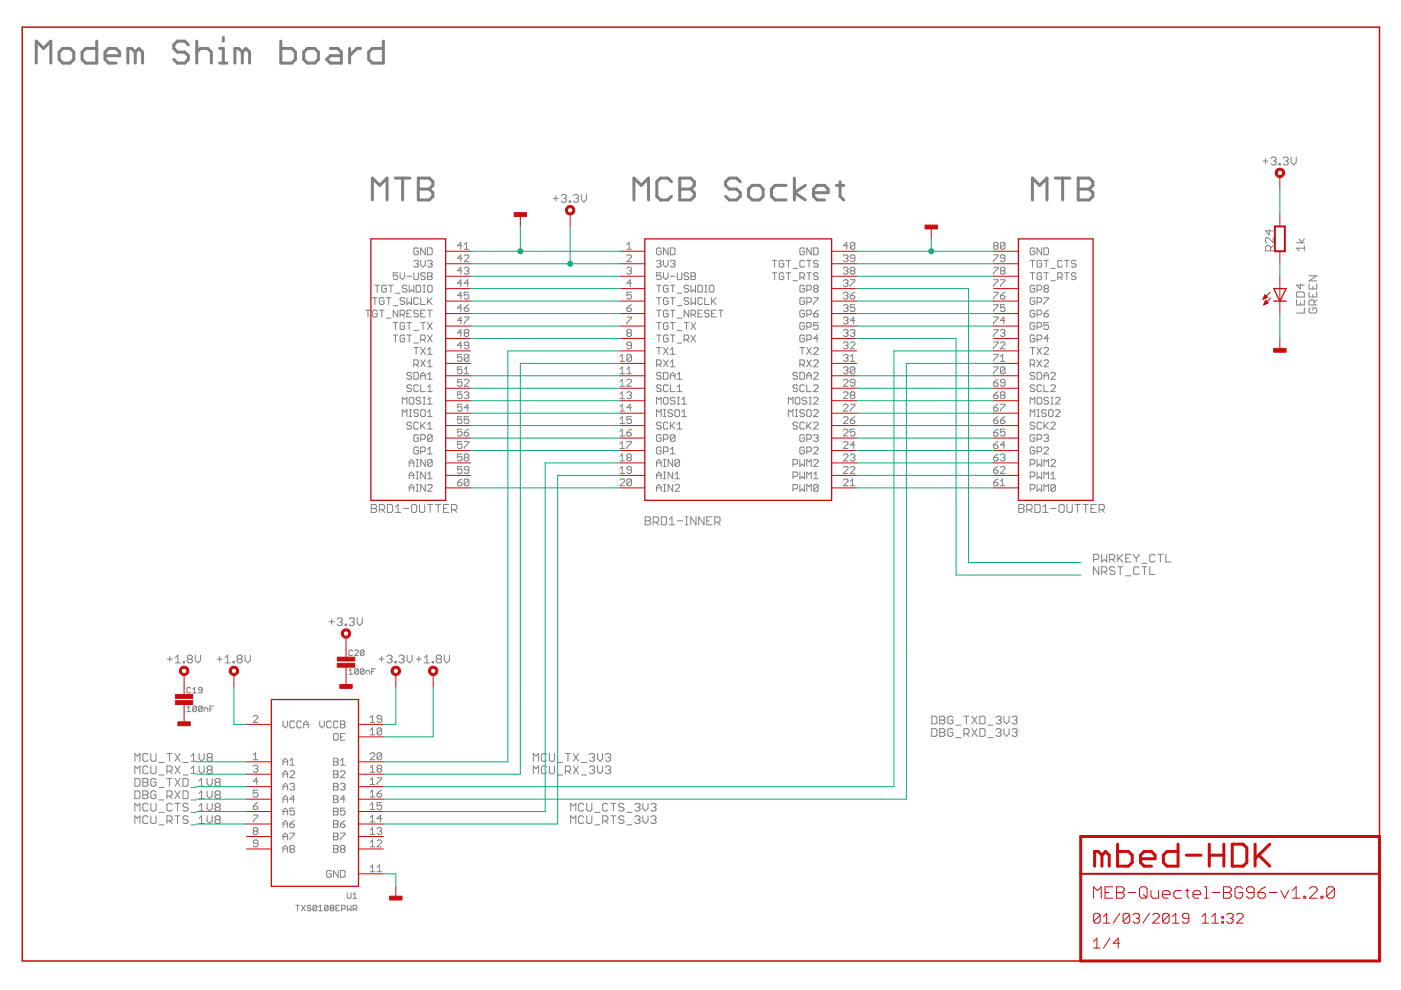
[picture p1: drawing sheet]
<svg xmlns="http://www.w3.org/2000/svg" width="297mm" height="210mm" viewBox="0 0 297 210" stroke-linecap="round" stroke-linejoin="round" font-family="sans-serif">
<g fill="none" stroke="#808080" stroke-width=".63">
<path d="M7.7 13.4v-4.7l1.5 1.6 1.6-1.6v4.7M12.5 11l.8-.7h1.6l.7 .7v1.6l-.7 .8h-1.6l-.8-.8zM20.5 8.7v4.7h-2.3l-.8-.8v-1.6l.8-.7h2.3M22.3 11.8h3.1v-.8l-.8-.7h-1.6l-.7 .7v1.6l.7 .8h1.6M28.7 11l-.8-.7h-.8v3.1M28.7 11v2.4M28.7 11l.7-.7 .8 .7v2.4M39.9 9.5l-.7-.8h-1.6l-.7 .8v.8l.7 .7h1.6l.7 .8v.8l-.7 .8h-1.6l-.7-.8M41.7 11l.8-.7h1.5l.8 .7v2.4M41.7 8.7v4.7M46.6 13.4h1.5M46.6 10.3h.7v3.1"/>
<path d="M47.3 7.9v.8M51.4 11l-.8-.7h-.8v3.1M51.4 11v2.4M51.4 11l.7-.7 .8 .7v2.4M59.5 8.7v4.7h2.4l.7-.8v-1.6l-.7-.7h-2.4M64.4 11l.8-.7h1.5l.8 .7v1.6l-.8 .8h-1.5l-.8-.8zM70 10.3h1.6l.8 .7v2.4h-2.4l-.7-.8 .7-.8h2.4M74.1 10.3v3.1M76.5 10.3h-.8l-1.6 1.5M81.3 8.7v4.7h-2.3l-.8-.8v-1.6l.8-.7h2.3M83.8 37.8h3.1M85.4 37.8v4.6"/>
<path d="M88.7 37.8h2.3l.8 .7v.8l-.8 .8 .8 .8v.7l-.8 .8h-2.3zM142.4 38.5l-.8-.7h-1.6l-.7 .7v3.1l.7 .8h1.6l.8-.8M144.1 37.8h2.4l.7 .7v.8l-.7 .8 .7 .8v.7l-.7 .8h-2.4zM157 38.5l-.8-.7h-1.6l-.8 .7v.8l.8 .8h1.6l.8 .8v.7l-.8 .8h-1.6l-.8-.8M166.7 39.3h-2.4l-.7 .8v1.5l.7 .8h2.4M168.4 37.8v4.6M170.8 39.3l-2.4 1.6 2.4 1.5M177.3 39.3h1.6M178.1 38.5v3.1l.8 .8M223.7 37.8h3.1M225.3 37.8v4.6M228.6 37.8h2.3l.8 .7v.8l-.8 .8 .8 .8v.7l-.8 .8h-2.3z"/>
<path d="M79 42.4v-4.6l1.5 1.5 1.6-1.5v4.6M88.7 40.1h2.3M134.4 42.4v-4.6l1.6 1.5 1.5-1.5v4.6M144.1 40.1h2.4M158.7 40.1l.8-.8h1.5l.8 .8v1.5l-.8 .8h-1.5l-.8-.8zM172.5 40.9h3.1v-.8l-.8-.8h-1.6l-.7 .8v1.5l.7 .8h1.6M218.9 42.4v-4.6l1.5 1.5 1.6-1.5v4.6M228.6 40.1h2.3"/>
</g>
<g fill="none" stroke="#808080" stroke-width=".21">
<path d="M267.8 34.1h1.1M268.3 33.6v1.1M269.5 33.6l.2-.3h.6l.3 .3v.3l-.3 .2M270 34.1h.3M270.3 34.1l.3 .3v.3l-.3 .3h-.6l-.2-.3M271.2 34.7h.2v.3h-.2zM272 33.6l.3-.3h.5l.3 .3v.3l-.3 .2M272.6 34.1h.2M272.8 34.1l.3 .3v.3l-.3 .3h-.5l-.3-.3M273.7 33.3v1.1l.6 .6 .5-.6v-1.1M84.3 57.8h-.9v.8l.4-.3h.3l.2 .3v.5l-.2 .2h-.5l-.2-.2M84.8 57.8v1l.5 .5 .5-.5v-1"/>
<path d="M86.3 58.6h.9M87.7 55.4l.3-.2h.5l.2 .2v.3l-.2 .2M87.7 57.8v1.3l.3 .2h.5l.2-.2v-1.3M88.2 55.9h.3M88.5 55.9l.2 .3v.2l-.2 .2h-.5l-.3-.2M88.7 52.8l-.2-.2h-.5l-.3 .2v1l.3 .2h.5l.2-.2v-.5h-.5M89.2 55.2v1l.5 .4 .5-.4v-1M90.2 58.1l-.3-.3h-.4l-.3 .3v.2l.3 .3h.4l.3 .2v.3l-.3 .2h-.4l-.3-.2M90.2 52.6v1.4l-1-1.4v1.4M90.7 52.6h.7l.2 .2v1l-.2 .2h-.7zM90.7 55.4l.2-.2h.5l.2 .2v.3l-.2 .2M90.7 57.8h.7l.2 .3v.2l-.2 .3 .2 .2v.3l-.2 .2h-.7z"/>
<path d="M90.7 58.6h.7M91.1 55.9h.3M91.4 55.9l.2 .3v.2l-.2 .2h-.5l-.2-.2M97.9 57.4h-.9l.7-.7v1.4M97.9 52.1h-.9l.7-.7v1.5M97.9 54.8h-.9l.7-.8v1.5M98.4 52.9h1M98.4 56.9l.3-.2h.5l.2 .2-.2 .5M98.4 54.3l.3-.3h.5l.2 .3v.2l-1 1h1M98.4 51.9l.5-.5v1.5M98.9 57.4h.3M99.2 57.4l.2 .2v.3l-.2 .2h-.5l-.3-.2"/>
<path d="M117.3 42.1h1.1M117.8 41.5v1.1M119 41.5l.3-.2h.5l.3 .2v.3l-.3 .3M119.5 42.1h.3M119.8 42.1l.3 .2v.3l-.3 .3h-.5l-.3-.3M120.7 42.6h.3v.3h-.3zM121.5 41.5l.3-.2h.6l.2 .2v.3l-.2 .3M122.1 42.1h.3M122.4 42.1l.2 .2v.3l-.2 .3h-.6l-.3-.3M123.3 41.3v1l.5 .6 .5-.6v-1M132.9 54.3l.2-.3h.5l.3 .3v.2l-1 1h1M132.9 51.9l.5-.5v1.5"/>
<path d="M132.9 52.9h1M132.9 56.9l.2-.2h.5l.3 .2v.2l-.3 .3M133.4 57.4h.2M133.6 57.4l.3 .2v.3l-.3 .2h-.5l-.2-.2M139.2 55.4l.3-.2h.4l.3 .2v.3l-.3 .2M139.7 55.9h.2M139.9 55.9l.3 .3v.2l-.3 .2h-.4l-.3-.2M140.2 52.8l-.3-.2h-.4l-.3 .2v1l.3 .2h.4l.3-.2v-.5h-.5M140.2 57.8h-1v.8l.5-.3h.2l.3 .3v.5l-.3 .2h-.4l-.3-.2M140.7 55.2v1l.5 .4 .4-.4v-1M140.7 57.8v1l.5 .5 .4-.5v-1M141.6 52.6v1.4l-.9-1.4v1.4"/>
<path d="M142.1 55.4l.3-.2h.5l.2 .2v.3l-.2 .2M142.1 52.6h.8l.2 .2v1l-.2 .2h-.8zM142.1 58.6h1M142.6 55.9h.3M142.9 55.9l.2 .3v.2l-.2 .2h-.5l-.3-.2M143.6 57.8v1.3l.2 .2h.5l.3-.2v-1.3M146 58.1l-.2-.3h-.5l-.2 .5 .2 .3h.5l.2 .2v.3l-.2 .2h-.5l-.2-.2M146.5 57.8h.7l.3 .3-.3 .5 .3 .2v.3l-.3 .2h-.7zM146.5 58.6h.7M163.7 55.2h1M163.7 57.8h1M164.2 55.2v1.4"/>
<path d="M164.2 57.8v1.5M166.2 55.4l-.3-.2h-.4l-.3 .2v1l.3 .2h.4l.3-.2v-.5h-.5M166.2 58.1l-.3-.3h-.4l-.3 .3v1l.3 .2h.4l.3-.2v-.5h-.5M166.7 55.2h.9M166.7 57.8h.9M167.2 55.2v1.4M167.2 57.8v1.5M168.1 56.9h1M168.1 59.5h1M169.6 58.8h.7l.3-.2v-.5l-.3-.3h-.7v1.5M170.1 58.8l.5 .5M170.6 52.8l-.3-.2h-.5l-.2 .2v1l.2 .2h.5l.3-.2v-.5h-.5"/>
<path d="M170.6 55.4l-.3-.2h-.5l-.2 .2v1l.2 .2h.5l.3-.2M171 55.2h1M171 57.8h1M171.5 55.2v1.4M171.5 57.8v1.5M172 52.6v1.4l-1-1.4v1.4M172.5 52.6h.7l.3 .2v1l-.3 .2h-.7zM173.5 58.1l-.3-.3h-.5l-.2 .5 .2 .3h.5l.3 .2v.3l-.3 .2h-.5l-.2-.2M173.5 55.4l-.3-.2h-.5l-.2 .2v.3l.2 .2h.5l.3 .3v.2l-.3 .2h-.5l-.2-.2M178.8 56.9l.2-.2h.5l.3 .2v.2l-.3 .3M178.8 54.3l.2-.3h.5l.3 .3v.2l-.3 .3M178.8 59.6l.2-.3h.5l.3 .3v.2l-.3 .2"/>
<path d="M179.3 57.4h.2M179.3 54.8h.2M179.5 54.8l.3 .2v.2l-.3 .3h-.5l-.2-.3M179.5 57.4l.3 .2v.3l-.3 .2h-.5l-.2-.2M179.8 52.1h-1l.7-.7v1.5M180.3 59.3h1v.3l-1 .9v.3M180.5 57.4l-.2-.3 .2-.4h.5l.3 .2v.2l-.3 .3M180.5 57.4h.5M180.5 57.4l-.2 .2v.3l.2 .2h.5l.3-.2v-.3l-.3-.2M181.3 51.6v1l-.3 .3h-.5l-.2-.3M181.3 54.8h-.8l-.2-.3v-.2l.2-.3h.5l.3 .3v.9l-.3 .3h-.5l-.2-.3M181.3 51.6l-.3-.2h-.5l-.2 .2v1"/>
<path d="M181.3 51.6l-1 1M210.7 56.7h.9v.2l-.9 1v.2M210.7 54h.9v.3l-.9 .9v.3M210.7 59.3h.9v.3l-.9 .9v.3M210.9 52.1l-.2 .3 .2 .5h.5l.2-.3-.2-.5M210.9 52.1h.5M210.9 52.1l-.2-.2v-.3l.2-.2h.5l.2 .2v.3l-.2 .2M212.1 59.3h1v.3l-1 .9v.3M212.3 57.4l-.2-.3 .2-.4h.5l.3 .2-.3 .5M212.3 57.4h.5M212.3 57.4l-.2 .2v.3l.2 .2h.5l.3-.2v-.3l-.3-.2M213.1 51.6v1l-.3 .3h-.5l-.2-.3"/>
<path d="M213.1 54.8h-.8l-.2-.3v-.2l.2-.3h.5l.3 .3v.9l-.3 .3h-.5l-.2-.3M213.1 51.6l-.3-.2h-.5l-.2 .2v1M213.1 51.6l-1 1M218.4 55.2h1M218.4 57.8h1M218.9 55.2v1.4M218.9 57.8v1.5M219.4 52.8l-.3-.2h-.4l-.3 .2v1l.3 .2h.4l.3-.2v-.5h-.5M220.9 55.4l-.3-.2h-.5l-.2 .2v1l.2 .2h.5l.3-.2v-.5h-.5M220.9 58.1l-.3-.3h-.5l-.2 .3v1l.2 .2h.5l.3-.2v-.5h-.5M220.9 52.6v1.4l-1-1.4v1.4M221.3 52.6h.8l.2 .2v1l-.2 .2h-.8z"/>
<path d="M221.3 55.2h1M221.3 57.8h1M221.8 55.2v1.4M221.8 57.8v1.5M222.8 56.9h1M222.8 59.5h1M224.3 58.8h.7l.2-.2v-.5l-.2-.3h-.7v1.5M224.7 58.8l.5 .5M225.2 55.4l-.2-.2h-.5l-.2 .2v1l.2 .2h.5l.2-.2M225.7 55.2h1M225.7 57.8h1M226.2 55.2v1.4"/>
<path d="M226.2 57.8v1.5M228.1 55.4l-.2-.2h-.5l-.2 .2v.3l.2 .2h.5l.2 .3v.2l-.2 .2h-.5l-.2-.2M228.1 58.1l-.2-.3h-.5l-.2 .3v.2l.2 .3h.5l.2 .2v.3l-.2 .2h-.5l-.2-.2M269.1 48.7v1.1l-.8-.8h1.6M269.4 53.2v-.8l-.3-.3h-.5l-.3 .3v.8h1.6M269.9 50.4v1.1l-1.1-1.1h-.2l-.3 .3v.5l.3 .3M269.9 52.1l-.5 .5M274.9 51.5h1.6M275.4 50.7l.6 .8 .5-.8M276.5 52.6h-1.6l.5 .6M276.5 52.1v1.1M277.5 58.5h1.7l-1.7 1.1h1.7"/>
<path d="M77.5 65.8h1M78 65.8v1.4M79 63.1h1M79.5 60.5h1M79.5 63.1v1.5M80 66l-.3-.2h-.5l-.2 .2v1l.2 .2h.5l.3-.2v-.5h-.5M80 60.5v1.4M80.5 65.8h.9M80.9 65.8v1.4M81.4 63.4l-.2-.3h-.5l-.2 .3v.9l.2 .3h.5l.2-.3v-.5h-.5M81.9 60.7l-.2-.2h-.5l-.3 .2v1l.3 .2h.5l.2-.2v-.5h-.5M81.9 63.1h1"/>
<path d="M81.9 67.5h1M82.4 60.5h1M82.4 63.1v1.5M82.9 60.5v1.4M83.4 64.8h.9M83.4 68.4h.9M83.4 71h.9M83.8 68.4v1.4M83.8 71v1.5M83.9 62.2h.9M84.3 65.8v1.4l-.9-1.4v1.4M84.8 66.7h.8l.2-.2v-.5l-.2-.2h-.8v1.4"/>
<path d="M85.3 66.7l.5 .5M85.8 63.4l-.2-.3h-.5l-.3 .3v.2l.3 .2h.5l.2 .3-.2 .5h-.5l-.3-.3M85.8 68.6l-.2-.2h-.5l-.3 .2v1l.3 .2h.5l.2-.2v-.5h-.5M85.8 71.3l-.2-.3h-.5l-.3 .3v.9l.3 .3h.5l.2-.3v-.4h-.5M86.3 60.7l-.3-.2h-.4l-.3 .2v.3l.3 .2h.4l.3 .2-.3 .5h-.4l-.3-.2M86.3 63.1v1.5l.5-.5 .4 .5v-1.5M86.3 66.5h.5M86.3 68.4h.9M86.3 71h.9M86.8 60.5v1.4l.4-.5 .5 .5v-1.4M86.8 68.4v1.4M86.8 71v1.5"/>
<path d="M87.2 65.8h-.9v1.4h.9M87.2 79.2l-.2-.2h-.5l-.2 .2v.2l.2 .3h.5l.2 .2-.2 .5h-.5l-.2-.2M87.7 70.1h1M87.7 72.7h1M87.7 73.7h1M87.7 77.3h.8l.2-.3v-.4l-.2-.3h-.8v1.5M87.7 79h.8l.2 .2v1l-.2 .2h-.8zM88.2 60.5h.8l.2 .2v1l-.2 .2h-.8zM88.2 73.7v1.4M88.2 77.3l.5 .5M88.7 63.4l-.2-.3h-.5l-.3 .3v.9l.3 .3h.5l.2-.3M88.7 66l-.2-.2h-.5l-.3 .2v.2l.3 .3h.5l.2 .2v.3l-.2 .2h-.5l-.3-.2"/>
<path d="M89.2 63.1v1.5h1M89.2 66.5h.5M89.2 68.4h1M89.2 72h.7l.3-.2v-.5l-.3-.3h-.7v1.5M89.2 79.7h1M89.2 73.7l1 1.4M89.2 76.3l1 1.5M89.7 60.5h.5M89.7 61.9h.5M89.7 68.4v1.4M89.7 72l.5 .5M89.9 60.5v1.4"/>
<path d="M90.2 65.8h-1v1.4h1M90.2 73.7l-1 1.4M90.2 76.3l-1 1.5M90.7 65.8h.9M90.7 75.1h.9M90.7 77.8h.9M90.7 63.1v1.5M90.7 74.2l.4-.5v1.4M90.7 76.8l.4-.5v1.5M90.7 79.4l.4-.4v1.4M90.7 68.4l.9 1.4M90.7 71l.9 1.5"/>
<path d="M90.9 60.5h.5l.2 .2v1l-.2 .2h-.5l-.2-.2v-1zM90.9 63.8l.7 .8M91.1 65.8v1.4M91.6 63.1l-.9 1M91.6 68.4l-.9 1.4M91.6 71l-.9 1.5M97.9 65.3h-.9l.7-.7v1.4M97.9 60h-.9l.7-.7v1.5M97.9 70.6h-.9l.7-.7v1.4M97.9 73.2h-.9l.7-.7v1.5M97.9 75.1h-.9v.8l.5-.3h.2l.2 .3v.5l-.2 .2h-.5l-.2-.2M97.9 77.8h-.9v.7l.5-.2h.2l.2 .2v.5l-.2 .2h-.5l-.2-.2"/>
<path d="M97.9 62.7h-.9l.7-.7v1.4M97.9 68h-.9l.7-.8v1.5M98.4 65.3h.8l.2 .3v.2l-.2 .2h-.5l-.3-.2zM98.4 67.2h1v.3l-1 1v.2M98.4 79.2h1M98.4 78.3l.5-.5v1.4M98.7 70.6l-.3-.2v-.3l.3-.2h.5l.2 .2v.3l-.2 .2M98.7 70.6l-.3 .2v.3l.3 .2h.5l.2-.2-.2-.5M98.7 70.6h.5M99.4 60h-1l.8-.7v1.5M99.4 62h-1v.7l.5-.3h.3l.2 .3v.5l-.2 .2h-.5l-.3-.2M99.4 73.2h-.7l-.3-.2v-.3l.3-.2h.5l.2 .2v1l-.2 .3h-.5l-.3-.3"/>
<path d="M99.4 75.4v1l-.2 .2h-.5l-.3-.2M99.4 75.4l-.2-.3h-.5l-.3 .3v1M99.4 64.6l-1 .7M99.4 75.4l-1 1M131.4 75.6l.5-.5v1.5M131.4 78.3l.5-.5v1.4M131.4 76.6h1M131.4 79.2h1M132.9 65.3h.7l.3 .3v.2l-.3 .2h-.5l-.2-.2zM132.9 78.3l.5-.5v1.4M132.9 67.2h1v.3l-1 1v.2M132.9 79.2h1"/>
<path d="M133.1 70.6l-.2-.2v-.3l.2-.2h.5l.3 .2v.3l-.3 .2M133.1 70.6l-.2 .2 .2 .5h.5l.3-.2v-.3l-.3-.2M133.1 70.6h.5M133.9 62h-1v.7l.5-.3 .5 .3v.5l-.3 .2h-.5l-.2-.2M133.9 73.2h-.8l-.2-.2v-.3l.2-.2h.5l.3 .2v1l-.3 .3h-.5l-.2-.3M133.9 75.4v1l-.3 .2h-.5l-.2-.2M133.9 60h-1l.7-.7v1.5M133.9 75.4l-.3-.3h-.5l-.2 .3v1M133.9 64.6l-1 .7M133.9 75.4l-1 1M139.2 77.3h.7l.3-.3v-.4l-.3-.3h-.7v1.5M139.2 60.5h1"/>
<path d="M139.2 63.1h1M139.2 65.8h1M139.2 68.4h1M139.2 71h1M139.2 73.7h1M139.7 60.5v1.4M139.7 63.1v1.5M139.7 65.8v1.4M139.7 68.4v1.4M139.7 71v1.5M139.7 73.7v1.4M139.7 77.3l.5 .5"/>
<path d="M140.2 79.2l-.3-.2h-.4l-.3 .2v.2l.3 .3h.4l.3 .2v.3l-.3 .2h-.4l-.3-.2M140.7 79h.7l.2 .2v1l-.2 .2h-.7zM140.7 73.7l.9 1.4M140.7 76.3l.9 1.5M141.6 66l-.2-.2h-.5l-.2 .2v1l.2 .2h.5l.2-.2v-.5h-.4M141.6 60.7l-.2-.2h-.5l-.2 .2v1l.2 .2h.5l.2-.2v-.5h-.4M141.6 63.4l-.2-.3h-.5l-.2 .3v.9l.2 .3h.5l.2-.3v-.5h-.4M141.6 68.6l-.2-.2h-.5l-.2 .2v1l.2 .2h.5l.2-.2v-.5h-.4M141.6 71.3l-.2-.3h-.5l-.2 .3v.9l.2 .3h.5l.2-.3v-.4h-.4M141.6 73.7l-.9 1.4M141.6 76.3l-.9 1.5M142.1 60.5h1"/>
<path d="M142.1 74.2l.5-.5v1.4M142.1 76.8l.5-.5v1.5M142.1 63.1h1M142.1 65.8h1M142.1 68.4h1M142.1 71h1M142.1 75.1h1M142.1 77.8h1M142.1 79.7h1M142.6 60.5v1.4M142.6 63.1v1.5M142.6 65.8v1.4"/>
<path d="M142.6 68.4v1.4M142.6 71v1.5M143.6 62.2h1M143.6 64.8h1M143.6 67.5h1M143.6 70.1h1M143.6 72.7h1M143.6 79.4l.5-.4v1.4M145.1 72h.7l.2-.2v-.5l-.2-.3h-.7v1.5M145.1 68.4h.9M145.5 68.4v1.4M145.5 72l.5 .5"/>
<path d="M146 60.7l-.2-.2h-.5l-.2 .5 .2 .2h.5l.2 .2v.3l-.2 .2h-.5l-.2-.2M146 63.4l-.2-.3h-.5l-.2 .3v.2l.2 .2h.5l.2 .3v.2l-.2 .3h-.5l-.2-.3M146 65.8v1.4l-.9-1.4v1.4M146.5 60.5v1.4l.5-.5 .5 .5v-1.4M146.5 63.1v1.5l.5-.5 .5 .5v-1.5M146.5 66.7h.7l.3-.2v-.5l-.3-.2h-.7v1.4M146.5 68.4l1 1.4M146.5 71l1 1.5M147 66.7l.5 .5M147.5 68.4l-1 1.4M147.5 71l-1 1.5M148 60.5h.7l.2 .2v1l-.2 .2h-.7z"/>
<path d="M148 66.5h.4M148.9 63.4l-.2-.3h-.5l-.2 .3v.9l.2 .3h.5l.2-.3M148.9 65.8h-.9v1.4h.9M149.4 60.5h.5M149.4 61.9h.5M149.4 63.1v1.5h1M149.7 60.5v1.4M150.4 60.7l.2-.2h.5l.3 .2v1l-.3 .2h-.5l-.2-.2zM150.4 66l-.2-.2h-.5l-.3 .2v.2l.3 .3h.5l.2 .2v.3l-.2 .2h-.5l-.3-.2M150.9 63.1v1.5M150.9 66.5h.5M151.1 63.8l.7 .8"/>
<path d="M151.8 65.8h-.9v1.4h.9M151.8 63.1l-.9 1M152.3 65.8h1M152.8 65.8v1.4M169.1 79.2l-.3-.2h-.4l-.3 .4 .3 .3h.4l.3 .2v.3l-.3 .2h-.4l-.3-.2M169.6 73.7h1M169.6 77.3h.7l.3-.3v-.4l-.3-.3h-.7v1.5M169.6 79h.7l.3 .2v1l-.3 .2h-.7zM170.1 73.7v1.4M170.1 77.3l.5 .5M170.6 60.7l-.3-.2h-.5l-.2 .2v1l.2 .2h.5l.3-.2v-.5h-.5M170.6 63.4l-.3-.3h-.5l-.2 .3v.9l.2 .3h.5l.3-.3v-.5h-.5"/>
<path d="M170.6 66l-.3-.2h-.5l-.2 .2v1l.2 .2h.5l.3-.2v-.5h-.5M170.6 68.6l-.3-.2h-.5l-.2 .2v1l.2 .2h.5l.3-.2v-.5h-.5M170.6 71.3l-.3-.3h-.5l-.2 .3v.9l.2 .3h.5l.3-.3v-.4h-.5M171 61.4h.8l.2-.2v-.5l-.2-.2h-.8v1.4M171 64.1h.8l.2-.3v-.4l-.2-.3h-.8v1.5M171 66.7h.8l.2-.2v-.5l-.2-.2h-.8v1.4M171 69.4h.8l.2-.3v-.5l-.2-.2h-.8v1.4M171 72h.8l.2-.2v-.5l-.2-.3h-.8v1.5M171 79.7h1M171 73.7l1 1.4M171 76.3l1 1.5M172 73.7l-1 1.4"/>
<path d="M172 76.3l-1 1.5M172.5 63.1h1v.3l-1 .9v.3M172.5 66.5h.7l.3 .2v.3l-.3 .2h-.5l-.2-.2zM172.5 73.9l.2-.2h.5l.3 .2v.3l-1 .9h1M172.5 76.6l.2-.3h.5l.3 .3v.2l-1 1h1M172.5 79.2l.2-.2h.5l.3 .2v.2l-1 1h1M172.7 61.2l-.2-.2 .2-.5h.5l.3 .2-.3 .5M172.7 61.2l-.2 .2 .2 .5h.5l.3-.2-.3-.5M172.7 61.2h.5M173.5 68.4h-1v.7l.5-.2h.2l.3 .2v.5l-.3 .2h-.5l-.2-.2M173.5 71.8h-1l.7-.8v1.5M173.5 65.8l-1 .7"/>
<path d="M178.8 62.2l.2-.2h.5l.3 .2v.2l-.3 .3M178.8 67.5l.2-.3h.5l.3 .3v.2l-.3 .3M178.8 70.1l.2-.2h.5l.3 .2v.3l-.3 .2M178.8 72.7l.2-.2h.5l.3 .2v.3l-.3 .2M178.8 75.4l.2-.3h.5l.3 .3v.2l-.3 .3M178.8 64.8l.2-.2h.5l.3 .2v.3l-.3 .2M178.8 78l.2-.2h.5l.3 .2v.3l-.3 .2M179.3 65.3h.2M179.3 60h.2M179.3 70.6h.2M179.3 73.2h.2M179.3 62.7h.2"/>
<path d="M179.3 68h.2M179.3 75.9h.2M179.3 78.5h.2M179.5 78.5l.3 .3v.2l-.3 .2h-.5l-.2-.2M179.5 62.7l.3 .2v.3l-.3 .2h-.5l-.2-.2M179.5 65.3l.3 .3v.2l-.3 .2h-.5l-.2-.2M179.5 70.6l.3 .2v.3l-.3 .2h-.5l-.2-.2M179.5 73.2l.3 .3v.2l-.3 .3h-.5l-.2-.3M179.5 75.9l.3 .2v.3l-.3 .2h-.5l-.2-.2M179.5 60l.3 .3v.2l-.3 .3h-.5l-.2-.3M179.5 68l.3 .2v.3l-.3 .2h-.5l-.2-.2M180.3 62.7h.7l.3 .2v.3l-.3 .2h-.5l-.2-.2z"/>
<path d="M180.3 70.1l.2-.2h.5l.3 .2v.3l-.3 .2M180.3 72.7l.2-.2h.5l.3 .2v.3l-1 1h1M180.3 76.6h1M180.3 75.6l.5-.5v1.5M180.8 70.6h.2M181 70.6l.3 .2v.3l-.3 .2h-.5l-.2-.2M181.3 64.6h-1v.7l.5-.2 .5 .2v.5l-.3 .2h-.5l-.2-.2M181.3 78v1l-.3 .2h-.5l-.2-.2M181.3 78l-.3-.2h-.5l-.2 .2v1M181.3 62l-1 .7M181.3 68h-1l.7-.8v1.5M181.3 78l-1 1"/>
<path d="M210.7 62h.9v.2l-.9 1v.2M210.7 67.2h.9v.3l-.9 1v.2M210.7 69.9h.9v.2l-.9 1v.2M210.7 72.5h.9v.2l-.9 1v.3M210.7 75.1h.9v.3l-.9 1v.2M210.7 64.6h.9v.2l-.9 1v.2M210.7 77.8h.9v.2l-.9 1v.2M212.1 62.7h.7l.3 .5-.3 .2h-.5l-.2-.2zM212.1 70.1l.2-.2h.5l.3 .2v.3l-.3 .2M212.1 72.7l.2-.2h.5l.3 .2v.3l-1 1h1M212.1 76.6h1M212.1 75.6l.5-.5v1.5"/>
<path d="M212.6 70.6h.2M212.8 70.6l.3 .2-.3 .5h-.5l-.2-.2M213.1 64.6h-1v.7l.5-.2h.2l.3 .2v.5l-.3 .2h-.5l-.2-.2M213.1 78v1l-.3 .2h-.5l-.2-.2M213.1 68h-1l.7-.8v1.5M213.1 78l-.3-.2h-.5l-.2 .2v1M213.1 62l-.5 .2-.5 .5M213.1 78l-1 1M218.4 73.7h1M218.4 77.3h.7l.3-.3v-.4l-.3-.3h-.7v1.5M218.9 73.7v1.4M218.9 77.3l.5 .5"/>
<path d="M219.4 60.7l-.3-.2h-.4l-.3 .2v1l.3 .2h.4l.3-.2v-.5h-.5M219.4 63.4l-.3-.3h-.4l-.3 .3v.9l.3 .3h.4l.3-.3v-.5h-.5M219.4 66l-.3-.2h-.4l-.3 .2v1l.3 .2h.4l.3-.2v-.5h-.5M219.4 68.6l-.3-.2h-.4l-.3 .2v1l.3 .2h.4l.3-.2v-.5h-.5M219.4 71.3l-.3-.3h-.4l-.3 .3v.9l.3 .3h.4l.3-.3v-.4h-.5M219.4 79.2l-.3-.2h-.4l-.3 .4 .3 .3h.4l.3 .2v.3l-.3 .2h-.4l-.3-.2M219.9 61.4h.7l.3-.2v-.5l-.3-.2h-.7v1.4M219.9 64.1h.7l.3-.3v-.4l-.3-.3h-.7v1.5M219.9 66.7h.7l.3-.2v-.5l-.3-.2h-.7v1.4M219.9 69.4h.7l.3-.3v-.5l-.3-.2h-.7v1.4M219.9 72h.7l.3-.2v-.5l-.3-.3h-.7v1.5M219.9 79h.7l.3 .2v1l-.3 .2h-.7z"/>
<path d="M219.9 73.7l1 1.4M219.9 76.3l1 1.5M220.9 73.7l-1 1.4M220.9 76.3l-1 1.5M221.3 63.1h1v.3l-1 .9v.3M221.3 66.5h.8l.2 .2v.3l-.2 .2h-.5l-.3-.2zM221.3 73.9l.3-.2h.5l.2 .2v.3l-1 .9h1M221.3 76.6l.3-.3h.5l.2 .3v.2l-1 1h1M221.3 79.7h1M221.6 61.2l-.3-.2 .3-.5h.5l.2 .2-.2 .5M221.6 61.2l-.3 .2 .3 .5h.5l.2-.2-.2-.5M221.6 61.2h.5"/>
<path d="M222.3 68.4h-1v.7l.5-.2h.3l.2 .2v.5l-.2 .2h-.5l-.3-.2M222.3 71.8h-1l.8-.8v1.5M222.3 65.8l-1 .7M222.8 79.2l.2-.2h.5l.3 .2v.2l-1 1h1M274.9 62.1l.3-.2h1.1l.2 .2v.9h-1.6zM274.9 63.6v1.1h1.6v-1.1M275.7 60.2v1.1l-.8-.8h1.6M275.7 64.1v.6M276.5 65.3v1.1h-1.6M277.5 60.2v1.1h1.7v-1.1M277.5 61.9v1.1h1.7v-1.1M277.8 65.3l-.3 .3v.5l.3 .3h1.1l.3-.3v-.5l-.3-.3h-.5v.5"/>
<path d="M278.4 60.7v.6M278.4 62.4v.6M278.6 64.7v-.8l-.2-.3h-.6l-.3 .3v.8h1.7M279.2 63.6l-.6 .5M85.3 85.7v-1.5l.5 .5 .5-.5v1.5M85.3 88.3v-1.4l.5 .5 .5-.5v1.4M86.8 84.5l.2-.3h.5l.2 .3v.9l-.2 .3h-.5l-.2-.3zM86.8 88.3h.4M86.8 86.9h.4M86.8 98.1h.9M86.8 98.9v-1l.4-.5 .5 .5v1M87 86.9v1.4"/>
<path d="M87.2 81.8l-.2-.2h-.5l-.2 .2v.3l.2 .2h.5l.2 .3-.2 .4h-.5l-.2-.2M87.2 89.7l-.2-.2h-.5l-.2 .2v.3l.2 .2h.5l.2 .3-.2 .5h-.5l-.2-.3M88.2 98.9h.5M88.2 97.4h.5M88.5 97.4v1.5M88.7 81.8l-.2-.2h-.5l-.3 .2v1l.3 .2h.5l.2-.2M88.7 87.1l-.2-.2h-.5l-.3 .2v.3l.3 .2h.5l.2 .2-.2 .5h-.5l-.3-.2M88.7 89.7l-.2-.2h-.5l-.3 .2v1l.3 .3h.5l.2-.3M88.7 92.4l-.2-.2h-.5l-.3 .2v1l.3 .2h.5l.2-.2v-.5h-.5M88.7 95l-.2-.2h-.5l-.3 .2v1l.3 .2h.5l.2-.2v-.5h-.5M89.2 81.6v1.4h1M89.2 84.5l-.2-.3h-.5l-.3 .3v.2l.3 .3h.5l.2 .2v.2l-.2 .3h-.5l-.3-.3"/>
<path d="M89.2 87.1l.3-.2h.4l.3 .2v1l-.3 .2h-.4l-.3-.2zM89.2 93.1h.7l.3-.2v-.5l-.3-.2h-.7v1.4M89.2 95.8h.7l.3-.3v-.5l-.3-.2h-.7v1.4M89.2 80.4v-1l.5-.4 .5 .4v1M89.2 89.5v1.5M89.5 90.2l.7 .8M89.7 84.2h.5M89.7 85.7h.5M89.9 84.2v1.5M90.2 89.5l-1 1M90.2 97.4v1.5l-1-1.5v1.5M90.7 80.4h.9"/>
<path d="M90.7 83h.9M90.7 85.7h.9M90.7 88.3h.9M90.7 91h.9M90.7 96.2h.9M90.7 82.1l.4-.5v1.4M90.7 84.7l.4-.5v1.5M90.7 87.4l.4-.5v1.4M90.7 90l.4-.5v1.5M90.7 95.3l.4-.5v1.4M91.6 97.7v.9l-.2 .3h-.5l-.2-.3M91.6 92.4v1l-.2 .2h-.5l-.2-.2"/>
<path d="M91.6 92.4l-.2-.2h-.5l-.2 .2v1M91.6 97.7l-.2-.3h-.5l-.2 .3v.9M91.6 92.4l-.9 1M91.6 97.7l-.9 .9M97.9 80.4h-.9v.8l.5-.3h.2l.2 .3v.4l-.2 .3h-.5l-.2-.3M97.9 83.1h-.9v.7l.5-.2h.2l.2 .2v.5l-.2 .2h-.5l-.2-.2M97.9 85.7h-.9v.7l.5-.2h.2l.2 .2v.5l-.2 .3h-.5l-.2-.3M97.9 88.3h-.9v.8l.5-.3h.2l.2 .3v.5l-.2 .2h-.5l-.2-.2M97.9 93.6h-.9v.8l.5-.3h.2l.2 .3v.4l-.2 .3h-.5l-.2-.3M97.9 91h-.9v.7l.5-.2h.2l.2 .2v.5l-.2 .2h-.5l-.2-.2M97.9 96.3h-.9v.7l.5-.2h.2l.2 .2v.5l-.2 .2h-.5l-.2-.2M97.9 98.9h-.9v.7l.5-.2h.2l.2 .2v.5l-.2 .3h-.5l-.2-.3"/>
<path d="M98.4 91.7h.8l.2 .5-.2 .2h-.5l-.3-.2zM98.4 80.7l.3-.3h.5l.2 .3v.2l-1 1h1M98.4 83.3l.3-.2h.5l.2 .2v.3l-.2 .2M98.4 93.6h1v.3l-1 .9v.3M98.7 97l-.3-.2v-.3l.3-.2h.5l.2 .2-.2 .5M98.7 97l-.3 .2v.3l.3 .2h.5l.2-.2-.2-.5M98.7 97h.5M98.9 83.8h.3M99.2 83.8l.2 .2v.3l-.2 .2h-.5l-.3-.2M99.4 86.4h-1l.8-.7v1.5M99.4 88.3h-1v.8l.5-.3h.3l.2 .3v.5l-.2 .2h-.5l-.3-.2M99.4 99.6h-.7l-.3-.2v-.3l.3-.2h.5l.2 .2v1l-.2 .3h-.5l-.3-.3"/>
<path d="M99.4 91l-1 .7M131.4 83.6l.5-.5v1.4M131.4 80.9l.5-.5v1.5M131.4 86.2l.5-.5v1.5M131.4 88.8l.5-.5v1.5M131.4 91.5l.5-.5v1.4M131.4 94.1l.5-.5v1.5M131.4 96.8l.5-.5v1.4M131.4 99.4l.5-.5v1.5M131.4 81.9h1M131.4 84.5h1M131.4 87.2h1"/>
<path d="M131.4 89.8h1M131.4 92.4h1M131.4 95.1h1M131.4 97.7h1M132.9 80.7l.2-.3h.5l.3 .3v.2l-1 1h1M132.9 83.3l.2-.2h.5l.3 .2v.3l-.3 .2M132.9 91.7h.7l.3 .3v.2l-.3 .2h-.5l-.2-.2zM132.9 93.6h1v.3l-1 .9v.3M133.1 97l-.2-.2 .2-.5h.5l.3 .2v.3l-.3 .2M133.1 97l-.2 .2 .2 .5h.5l.3-.2v-.3l-.3-.2M133.1 97h.5M133.4 83.8h.2"/>
<path d="M133.6 83.8l.3 .2v.3l-.3 .2h-.5l-.2-.2M133.9 88.3h-1v.8l.5-.3 .5 .3v.5l-.3 .2h-.5l-.2-.2M133.9 99.6h-.8l-.2-.2v-.3l.2-.2h.5l.3 .2v1l-.3 .3h-.5l-.2-.3M133.9 86.4h-1l.7-.7v1.5M133.9 91l-1 .7M139.2 85.7v-1.5l.5 .5 .5-.5v1.5M139.2 88.3v-1.4l.5 .5 .5-.5v1.4M139.2 98.9v-1l.5-.5 .5 .5v1M139.2 98.1h1M140.2 81.8l-.3-.2h-.4l-.3 .2v.3l.3 .2h.4l.3 .3v.2l-.3 .2h-.4l-.3-.2M140.2 89.7l-.3-.2h-.4l-.3 .2v.3l.3 .2h.4l.3 .3v.2l-.3 .3h-.4l-.3-.3M140.2 92.4l-.3-.2h-.4l-.3 .2v1l.3 .2h.4l.3-.2v-.5h-.5"/>
<path d="M140.2 95l-.3-.2h-.4l-.3 .2v1l.3 .2h.4l.3-.2v-.5h-.5M140.7 93.1h.7l.2-.2v-.5l-.2-.2h-.7v1.4M140.7 95.8h.7l.2-.3v-.5l-.2-.2h-.7v1.4M140.7 88.3h.5M140.7 86.9h.5M140.7 98.9h.5M140.7 97.4h.5M140.9 84.2h.5l.2 .3v.9l-.2 .3h-.5l-.2-.3v-.9zM140.9 86.9v1.4M140.9 97.4v1.5M141.6 81.8l-.2-.2h-.5l-.2 .2v1l.2 .2h.5l.2-.2M141.6 89.7l-.2-.2h-.5l-.2 .2v1l.2 .3h.5l.2-.3"/>
<path d="M142.1 80.4v-1l.5-.4 .5 .4v1M142.1 81.6v1.4h1M142.1 89.5v1.5M142.1 95.3l.5-.5v1.4M142.1 96.2h1M142.4 90.2l.7 .8M142.6 87.1l-.2-.2h-.5l-.3 .5 .3 .2h.5l.2 .2v.3l-.2 .2h-.5l-.3-.2M142.6 97.4v1.5l-1-1.5v1.5M143.1 84.5l-.2-.3h-.5l-.3 .3 .3 .5h.5l.2 .2v.2l-.2 .3h-.5l-.3-.3M143.1 92.4l-.2-.2h-.5l-.3 .2v1M143.1 92.4v1l-.2 .2h-.5l-.3-.2M143.1 89.5l-1 1"/>
<path d="M143.1 92.4l-1 1M143.3 86.9h.5l.3 .2v1l-.3 .2h-.5l-.2-.2v-1zM143.6 80.4h1M143.6 82.1l.5-.5v1.4M143.6 90l.5-.5v1.5M143.6 83h1M143.6 84.2h.5M143.6 85.7h.5M143.6 91h1M143.8 84.2v1.5M144.1 97.7l-.3-.3h-.5l-.2 .3v.9M144.1 97.7v.9l-.3 .3h-.5l-.2-.3"/>
<path d="M144.1 97.7l-1 .9M144.6 84.7l.5-.5v1.5M144.6 87.4l.5-.5v1.4M144.6 85.7h.9M144.6 88.3h.9M167.2 85.7v-1.5l.4 .5 .5-.5v1.5M167.2 88.3v-1.4l.4 .5 .5-.5v1.4M168.1 98.4h.7l.3-.3v-.4l-.3-.3h-.7v1.5M168.6 88.3h.5M168.6 86.9h.5M168.8 84.2h.5l.3 .3v.9l-.3 .3h-.5l-.2-.3v-.9zM168.8 86.9v1.4"/>
<path d="M169.1 81.8l-.3-.2h-.4l-.3 .2v.3l.3 .2h.4l.3 .3v.2l-.3 .2h-.4l-.3-.2M169.1 89.7l-.3-.2h-.4l-.3 .2v.3l.3 .2h.4l.3 .3v.2l-.3 .3h-.4l-.3-.3M169.6 97.4v1.5l.5-.5 .5 .5v-1.5M170.6 89.7l-.3-.2h-.5l-.2 .2v1l.2 .3h.5l.3-.3M170.6 95l-.3-.2h-.5l-.2 .2v1l.2 .2h.5l.3-.2v-.5h-.5M170.6 81.8l-.3-.2h-.5l-.2 .2v1l.2 .2h.5l.3-.2M170.6 87.1l-.3-.2h-.5l-.2 .5 .2 .2h.5l.3 .2v.3l-.3 .2h-.5l-.2-.2M170.6 92.4l-.3-.2h-.5l-.2 .2v1l.2 .2h.5l.3-.2v-.5h-.5M171 84.5l-.2-.3h-.5l-.2 .3 .2 .5h.5l.2 .2v.2l-.2 .3h-.5l-.2-.3M171 98.9v-1.5l.5 .5 .5-.5v1.5M171 81.6v1.4h1M171 93.1h.8l.2-.2v-.5l-.2-.2h-.8v1.4"/>
<path d="M171 95.8h.8l.2-.3v-.5l-.2-.2h-.8v1.4M171 80.4v-1l.5-.4 .5 .4v1M171 89.5v1.5M171.3 86.9h.5l.2 .2v1l-.2 .2h-.5l-.3-.2v-1zM171.3 90.2l.7 .8M171.5 84.2h.5M171.5 85.7h.5M171.8 84.2v1.5M172 89.5l-1 1M172.5 89.7l.2-.2h.5l.3 .2v.3l-1 1h1M172.5 81.8l.2-.2h.5l.3 .2v.3l-1 .9h1M172.5 84.5l.2-.3h.5l.3 .3v.2l-1 1h1"/>
<path d="M172.5 87.1l.2-.2h.5l.3 .2v.3l-1 .9h1M172.5 92.4l.2-.2h.5l.3 .2v.2l-.3 .3M172.5 95l.2-.2h.5l.3 .2v.3l-1 .9h1M172.5 97.7l.2-.3h.5l.3 .3v.2l-1 1h1M173 92.9h.2M173.2 92.9l.3 .2v.3l-.3 .2h-.5l-.2-.2M178.8 96.5l.2-.2h.5l.3 .2v.3l-1 .9h1M178.8 80.7l.2-.3h.5l.3 .3v.2l-1 1h1M178.8 83.3l.2-.2h.5l.3 .2v.3l-1 .9h1M178.8 86l.2-.3h.5l.3 .3v.2l-1 1h1M178.8 88.6l.2-.3h.5l.3 .3v.2l-1 1h1M178.8 93.9l.2-.3h.5l.3 .3v.2l-1 1h1"/>
<path d="M178.8 91.2l.2-.2h.5l.3 .2v.3l-1 .9h1M178.8 99.1l.2-.2h.5l.3 .2v.3l-1 1h1M180.3 85.7h1v.3l-1 .9v.3M180.3 89.1h.7l.3 .2v.3l-.3 .2h-.5l-.2-.2zM180.3 96.5l.2-.2h.5l.3 .2v.3l-.3 .2M180.3 99.1l.2-.2h.5l.3 .2v.3l-1 1h1M180.5 83.8l-.2-.2v-.3l.2-.2h.5l.3 .2v.3l-.3 .2M180.5 83.8l-.2 .2v.3l.2 .2h.5l.3-.2v-.3l-.3-.2M180.5 83.8h.5M180.8 97h.2M181 97l.3 .2v.3l-.3 .2h-.5l-.2-.2M181.3 81.2h-.8l-.2-.3v-.2l.2-.3h.5l.3 .3v.9l-.3 .3h-.5l-.2-.3"/>
<path d="M181.3 91h-1v.7l.5-.2 .5 .2v.5l-.3 .2h-.5l-.2-.2M181.3 94.4h-1l.7-.8v1.5M181.3 88.3l-1 .8M210.7 81.2h.7l.2 .4-.2 .3h-.5l-.2-.3zM210.7 83.8h.7l.2 .2v.3l-.2 .2h-.5l-.2-.2zM210.7 86.4h.7l.2 .3v.2l-.2 .3h-.5l-.2-.3zM210.7 89.1h.7l.2 .5-.2 .2h-.5l-.2-.2zM210.7 91.7h.7l.2 .5-.2 .2h-.5l-.2-.2zM210.7 94.4h.7l.2 .2v.2l-.2 .3h-.5l-.2-.3zM210.7 97h.7l.2 .5-.2 .2h-.5l-.2-.2zM210.7 99.6h.7l.2 .5-.2 .3h-.5l-.2-.3zM211.6 80.4l-.5 .3-.4 .5"/>
<path d="M211.6 83.1l-.5 .2-.4 .5M211.6 85.7l-.9 .7M211.6 88.3l-.5 .3-.4 .5M211.6 91l-.5 .2-.4 .5M211.6 93.6l-.9 .8M211.6 96.3l-.9 .7M211.6 98.9l-.5 .2-.4 .5M212.1 85.7h1v.3l-1 .9v.3M212.1 89.1h.7l.3 .5-.3 .2h-.5l-.2-.2zM212.1 96.5l.2-.2h.5l.3 .2-.3 .5M212.1 99.1l.2-.2h.5l.3 .2v.3l-1 1h1M212.3 83.8l-.2-.2v-.3l.2-.2h.5l.3 .2v.3l-.3 .2"/>
<path d="M212.3 83.8l-.2 .2v.3l.2 .2h.5l.3-.2v-.3l-.3-.2M212.3 83.8h.5M212.6 97h.2M212.8 97l.3 .2-.3 .5h-.5l-.2-.2M213.1 91h-1v.7l.5-.2h.2l.3 .2v.5l-.3 .2h-.5l-.2-.2M213.1 81.2h-.8l-.2-.3v-.2l.2-.3h.5l.3 .3v.9l-.3 .3h-.5l-.2-.3M213.1 94.4h-1l.7-.8v1.5M213.1 88.3l-.5 .3-.5 .5M218.4 98.4h.7l.3-.3v-.4l-.3-.3h-.7v1.5M218.4 85.7v-1.5l.5 .5 .5-.5v1.5M218.4 88.3v-1.4l.5 .5 .5-.5v1.4M219.4 81.8l-.3-.2h-.4l-.3 .2v.3l.3 .2h.4l.3 .3v.2l-.3 .2h-.4l-.3-.2"/>
<path d="M219.4 89.7l-.3-.2h-.4l-.3 .2v.3l.3 .2h.4l.3 .3v.2l-.3 .3h-.4l-.3-.3M219.4 92.4l-.3-.2h-.4l-.3 .2v1l.3 .2h.4l.3-.2v-.5h-.5M219.4 95l-.3-.2h-.4l-.3 .2v1l.3 .2h.4l.3-.2v-.5h-.5M219.9 88.3h.5M219.9 86.9h.5M219.9 93.1h.7l.3-.2v-.5l-.3-.2h-.7v1.4M219.9 95.8h.7l.3-.3v-.5l-.3-.2h-.7v1.4M219.9 97.4v1.5l.5-.5 .5 .5v-1.5M220.1 84.2h.5l.3 .3v.9l-.3 .3h-.5l-.2-.3v-.9zM220.1 86.9v1.4M220.9 81.8l-.3-.2h-.5l-.2 .2v1l.2 .2h.5l.3-.2M220.9 89.7l-.3-.2h-.5l-.2 .2v1l.2 .3h.5l.3-.3"/>
<path d="M221.3 81.6v1.4h1M221.3 92.4l.3-.2h.5l.2 .2v.2l-.2 .3M221.3 95l.3-.2h.5l.2 .2v.3l-1 .9h1M221.3 80.4v-1l.5-.4 .5 .4v1M221.3 89.5v1.5M221.3 98.9v-1.5l.5 .5 .5-.5v1.5M221.6 90.2l.7 .8M221.8 87.1l-.2-.2h-.5l-.2 .5 .2 .2h.5l.2 .2v.3l-.2 .2h-.5l-.2-.2M221.8 92.9h.3M222.1 92.9l.2 .2v.3l-.2 .2h-.5l-.3-.2M222.3 84.5l-.2-.3h-.5l-.3 .3 .3 .5h.5l.2 .2v.2l-.2 .3h-.5l-.3-.3M222.3 89.5l-1 1"/>
<path d="M222.5 86.9h.5l.3 .2v1l-.3 .2h-.5l-.2-.2v-1zM222.8 81.8l.2-.2h.5l.3 .2v.3l-1 .9h1M222.8 84.2h.5M222.8 85.7h.5M222.8 89.7l.2-.2h.5l.3 .2v.3l-1 1h1M222.8 97.7l.2-.3h.5l.3 .3v.2l-1 1h1M223 84.2v1.5M223.8 84.5l.2-.3h.5l.2 .3v.2l-.9 1h.9M223.8 87.1l.2-.2h.5l.2 .2v.3l-.9 .9h.9M78.7 107h.9l.2 .2v.3l-.2 .3 .2 .3v.3l-.2 .2h-.9zM78.7 107.8h.9M80.4 108.1h.9l.3-.3v-.6l-.3-.2h-.9v1.6"/>
<path d="M81 108.1l.6 .5M82.1 107h.9l.2 .2v1.2l-.2 .2h-.9zM83.8 108.6h1.1M83.8 107.5l.6-.5v1.6M85.5 107.8h1.2M86.8 100.8h.9M86.8 103.4h.9M86.8 101.5v-.9l.4-.5 .5 .5v.9M86.8 104.2v-1l.4-.5 .5 .5v1M87.5 107h.6l.2 .2v1.2l-.2 .2h-.6l-.3-.2v-1.2zM88.2 101.5h.5M88.2 100.1h.5"/>
<path d="M88.2 104.2h.5M88.2 102.7h.5M88.5 100.1v1.4M88.5 102.7v1.5M88.9 107v1.4l.3 .2h.6l.3-.2v-1.4M90.2 100.1v1.4l-1-1.4v1.4M90.2 102.7v1.5l-1-1.5v1.5M90.6 107h1.2M90.7 103l.2-.3h.5l.2 .3v.2l-.9 1h.9M90.7 101.5h.9M90.7 100.6l.4-.5v1.4M91.2 107v1.6"/>
<path d="M92.3 107h1.2M92.9 107v1.6M94 107.8h.6M95.2 107h-1.2v1.6h1.2M95.7 108.1h.9l.3-.3v-.6l-.3-.2h-.9v1.6M96.3 108.1l.6 .5M97 102.3h.7l.2 .2v.3l-.2 .2h-.5l-.2-.2zM97.9 101.6l-.4 .2-.5 .5M99.4 101.8v1l-.2 .2h-.5l-.3-.2M99.4 101.8l-.2-.2h-.5l-.3 .2v1M99.4 101.8l-1 1M131.4 100.4h1"/>
<path d="M131.4 101.8l.3-.2h.5l.2 .2v.2l-1 1h1M133.9 101.8v1l-.3 .2h-.5l-.2-.2M133.9 101.8l-.3-.2h-.5l-.2 .2v1M133.9 101.8l-1 1M136.8 109.6h.8l.3 .3v.3l-.3 .2 .3 .3v.3l-.3 .3h-.8zM136.8 110.4h.8M138.5 110.7h.8l.3-.3v-.5l-.3-.3h-.8v1.7M139.1 110.7l.5 .6M139.2 101.5v-.9l.5-.5 .5 .5v.9M139.2 104.2v-1l.5-.5 .5 .5v1M139.2 100.8h1M139.2 103.4h1"/>
<path d="M140.2 109.6h.9l.2 .3v1.1l-.2 .3h-.9zM140.7 101.5h.5M140.7 100.1h.5M140.7 104.2h.5M140.7 102.7h.5M140.9 100.1v1.4M140.9 102.7v1.5M141.9 111.3h1.1M141.9 110.2l.6-.6v1.7M142.6 100.1v1.4l-1-1.4v1.4M142.6 102.7v1.5l-1-1.5v1.5M143.1 100.6l.5-.5v1.4"/>
<path d="M143.1 103l.2-.3h.5l.3 .3v.2l-1 1h1M143.1 101.5h1M143.6 110.4h1.1M145.3 109.6h.6M145.3 111.3h.6M145.6 109.6v1.7M147.6 109.6v1.7l-1.1-1.7v1.7M149.3 109.6v1.7l-1.2-1.7v1.7M149.8 110.4h.6M151 109.6h-1.2v1.7h1.2M151.6 110.7h.8l.3-.3v-.5l-.3-.3h-.8v1.7M152.1 110.7l.6 .6"/>
<path d="M168.1 101h.7l.3-.2v-.5l-.3-.2h-.7v1.4M168.1 103.7h.7l.3-.3v-.4l-.3-.3h-.7v1.5M169.6 100.1v1.4l.5-.5 .5 .5v-1.4M169.6 102.7v1.5l.5-.5 .5 .5v-1.5M171 101.5v-1.4l.5 .5 .5-.5v1.4M171 104.2v-1.5l.5 .5 .5-.5v1.5M172.5 101.5h1M172.5 100.6l.5-.5v1.4M173.5 103v.9l-.3 .3h-.5l-.2-.3M173.5 103l-.3-.3h-.5l-.2 .3v.9M173.5 103l-1 .9M178.8 101.8l.2-.2h.5l.3 .2v.2l-1 1h1"/>
<path d="M180.3 103h1M180.3 102l.5-.4v1.4M210.7 102.3h.7l.2 .2v.3l-.2 .2h-.5l-.2-.2zM211.6 101.6l-.5 .2-.4 .5M212.1 103h1M212.1 102l.5-.4v1.4M216 107h.9l.2 .2v.3l-.2 .3 .2 .3v.3l-.2 .2h-.9zM216 107.8h.9M217.7 108.1h.8l.3-.3v-.6l-.3-.2h-.8v1.6M218.3 108.1l.5 .5M218.4 101h.7l.3-.2v-.5l-.3-.2h-.7v1.4M218.4 103.7h.7l.3-.3v-.4l-.3-.3h-.7v1.5"/>
<path d="M219.4 107h.9l.2 .2v1.2l-.2 .2h-.9zM219.9 100.1v1.4l.5-.5 .5 .5v-1.4M219.9 102.7v1.5l.5-.5 .5 .5v-1.5M221.1 108.6h1.1M221.1 107.5l.6-.5v1.6M221.3 101.5v-1.4l.5 .5 .5-.5v1.4M221.3 104.2v-1.5l.5 .5 .5-.5v1.5M222.8 101.5h1M222.8 100.6l.5-.5v1.4M222.8 107.8h1.1M223.8 103v.9l-.3 .3h-.5l-.2-.3M223.8 103l-.3-.3h-.5l-.2 .3v.9"/>
<path d="M223.8 103l-1 .9M224.8 107h.6l.2 .2v1.2l-.2 .2h-.6l-.3-.2v-1.2zM226.2 107v1.4l.3 .2h.6l.2-.2v-1.4M227.9 107h1.1M228.5 107v1.6M229.6 107h1.1M230.2 107v1.6M231.3 107.8h.6M231.9 118.6h.8l.3-.3v-.5l-.3-.3h-.8v1.7M232.5 107h-1.2v1.6h1.2M233 108.1h.9l.2-.3v-.6l-.2-.2h-.9v1.6M233.6 108.1l.5 .5"/>
<path d="M233.6 117.5v1.7l.5-.6 .6 .6v-1.7M235.3 118.6h.8l.3-.3v-.5l-.3-.3h-.8v1.7M235.8 118.6l.6 .6M237 117.5v1.7M237.2 118.3l.9 .9M238.1 117.5l-1.1 1.1M238.7 118.3h.5M239.8 117.5h-1.1v1.7h1.1M240.4 117.5v.3l.5 .5M240.9 118.3v.9M241.5 117.5v.3l-.6 .5M242.1 119.4h1.1"/>
<path d="M244.9 117.8l-.3-.3h-.5l-.3 .3v1.1l.3 .3h.5l.3-.3M245.5 117.5h1.1M246 117.5v1.7M247.2 117.5v1.7h1.1M35.5 139.7h1M36 139.2v1.1M37.1 139.5l.6-.6v1.6M40 139.7h.5M40 139.7l-.3 .3v.3l.3 .2h.5l.3-.2v-.3l-.3-.3M40 139.7l-.3-.2v-.3l.3-.3h.5l.3 .3v.3l-.3 .2M41.4 138.9v1.1l.6 .5 .5-.5v-1.1M46 139.7h1.1"/>
<path d="M46.6 139.2v1.1M47.7 139.5l.6-.6v1.6M50.5 139.7h.6M50.5 139.7l-.2 .3v.3l.2 .2h.6l.3-.2v-.3l-.3-.3M50.5 139.7l-.2-.2v-.3l.2-.3h.6l.3 .3v.3l-.3 .2M52 138.9v1.1l.5 .5 .6-.5v-1.1M69.8 131.8h1.1M70.3 131.3v1.1M71.5 131.3l.3-.3h.5l.3 .3v.3l-.3 .2M72 131.8h.3M72.3 131.8l.3 .3v.3l-.3 .2h-.5l-.3-.2M73.2 132.4h.2v.2h-.2z"/>
<path d="M74 131.3l.3-.3h.5l.3 .3v.3l-.3 .2M74.6 131.8h.2M74.7 138l-.2-.2h-.3l-.2 .2v.8l.2 .2h.3l.2-.2M74.8 131.8l.3 .3v.3l-.3 .2h-.5l-.3-.2M75.2 138l.2-.2h.4l.2 .2v.2l-.8 .8h.8M75.7 131v1.1l.6 .5 .5-.5v-1.1M77.2 138l-.2-.2h-.4l-.2 .2v.8M77.2 138v.8l-.2 .2h-.4l-.2-.2M77.2 138l-.8 .8M80.3 139.7h1.1M80.9 139.2v1.1M82 139.2l.3-.3h.5l.3 .3v.3l-.3 .2"/>
<path d="M82.6 139.7h.2M82.8 139.7l.3 .3v.3l-.3 .2h-.5l-.3-.2M84.6 139.2l.3-.3h.5l.3 .3v.3l-.3 .2M85.1 139.7h.3M85.4 139.7l.3 .3v.3l-.3 .2h-.5l-.3-.2M86.3 138.9v1.1l.5 .5 .6-.5v-1.1M88.2 139.7h1.1M88.8 139.2v1.1M90 139.5l.5-.6v1.6M92.8 139.7h.5M92.8 139.7l-.3 .3v.3l.3 .2h.5l.3-.2v-.3l-.3-.3M92.8 139.7l-.3-.2v-.3l.3-.3h.5l.3 .3v.3l-.3 .2"/>
<path d="M94.2 138.9v1.1l.5 .5 .6-.5v-1.1M233 120.2v1.6l-1.1-1.6v1.6M233.6 121.3h.8l.3-.3v-.6l-.3-.2h-.8v1.6M234.1 121.3l.6 .5M236.4 120.4l-.3-.2h-.6l-.2 .2v.3l.2 .3h.6l.3 .3v.2l-.3 .3h-.6l-.2-.3M237 120.2h1.1M237.5 120.2v1.6M238.7 122.1h1.1M241.5 120.4l-.3-.2h-.6l-.2 .2v1.1l.2 .3h.6l.3-.3M242.1 120.2h1.1M242.6 120.2v1.6M243.8 120.2v1.6h1.1"/>
<path d="M32 159.8v1.3l.3 .3h.5l.3-.3v-1.3M35.4 159.8h1.1M35.9 159.8v1.6M37.1 159.8l1.1 1.6M37.1 140.5h1.1M38.2 159.8l-1.1 1.6M38.9 140.3h.2v.2h-.2zM39.6 150.1l.4-.4v1.2M39.6 150.9h.8M40.4 145.9l-.2-.1h-.4l-.2 .1v.8l.2 .2h.4l.2-.2M40.9 146.9h.7M40.9 146.1l.4-.3v1.1"/>
<path d="M41.6 149.9l-.2-.2h-.3l-.2 .2v.8M41.6 149.9v.8l-.2 .2h-.3l-.2-.2M41.6 149.9l-.7 .8M42.2 159.8v1.1l.5 .5 .6-.5v-1.1M42.9 149.9v.8l-.2 .2h-.4l-.2-.2M42.9 149.9l-.2-.2h-.4l-.2 .2v.8M42.9 146.3h-.6l-.2-.2 .2-.3h.4l.2 .1v.8l-.2 .2h-.4l-.2-.2M42.9 149.9l-.8 .8M43.3 150.9v-.8h.6l.2 .2v.6M44.5 150.3h.4M45.3 149.7h-.8v1.2M47.7 140.5h1.1"/>
<path d="M49.4 140.3h.3v.2h-.3zM53.7 152l.2-.3h.5l.3 .3v.2l-1 1h1M60 152.9v.9l.5 .5 .5-.5v-.9M62.4 153.1l-.2-.2h-.5l-.2 .2v1l.2 .2h.5l.2-.2M63.9 153.1l-.2-.2h-.5l-.3 .2v1l.3 .2h.5l.2-.2M64.4 154.3v-.9l.5-.5 .5 .5v.9M64.4 153.6h1M67.8 152.9v.9l.5 .5 .5-.5v-.9M70.2 153.1l-.2-.2h-.5l-.2 .2v1l.2 .2h.5l.2-.2M70.7 155.7l.3-.2h.4l.3 .2v1l-.3 .3h-.4l-.3-.3zM71.7 153.1l-.3-.2h-.4l-.3 .2v1l.3 .2h.4l.3-.2M72.2 152.9h.7l.3 .2v.3l-.3 .2 .3 .2v.3l-.3 .2h-.7z"/>
<path d="M72.2 153.6h.7M72.2 156.2h.5M73.2 155.5h-1v1.5h1M74 142.2l.4-.4v1.2M74 143h.7M76 142v.8l-.2 .2h-.4l-.2-.2M76 142l-.2-.2h-.4l-.2 .2v.8M76 142l-.8 .8M77.2 142v.8l-.2 .2h-.4l-.2-.2M77.2 142l-.2-.2h-.4l-.2 .2v.8M77.2 142l-.8 .8M77.6 143v-.8h.6l.2 .2v.6"/>
<path d="M78.5 152.2l.5-.5v1.5M78.5 154.8l.5-.5v1.5M78.5 159.9l.2-.3h.5l.3 .3v.2l-1 1h1M78.5 153.2h1M78.5 155.8h1M78.8 142.4h.4M79.6 141.8h-.8v1.2M80.9 159.9l-.2-.3h-.5l-.3 .3v.9M80.9 152.4h-.7l-.3-.2v-.2l.3-.3h.5l.2 .3v.9l-.2 .3h-.5l-.3-.3M80.9 154.6v1l-.2 .2h-.5l-.3-.2M80.9 159.9v.9l-.2 .3h-.5l-.3-.3M80.9 154.6l-.2-.3h-.5l-.3 .3v1"/>
<path d="M80.9 159.9l-1 .9M80.9 154.6l-1 1M83.7 140.3h.3v.2h-.3zM90 140.5h1M91.7 140.3h.2v.2h-.2zM116.5 159.8v1.3l.2 .3h.6l.3-.3v-1.3M119.9 159.8h1.1M120.4 159.8v1.6M121.6 159.8l1.1 1.6M122.7 159.8l-1.1 1.6M126.7 159.8v1.1l.5 .5 .6-.5v-1.1M197.5 151.8h.9l.2 .3v1.1l-.2 .3h-.9z"/>
<path d="M197.5 154.5h.9l.2 .3v1.1l-.2 .2h-.9zM199.2 151.8h.9l.2 .3v.3l-.2 .3 .2 .3v.2l-.2 .3h-.9zM199.2 154.5h.9l.2 .3v.2l-.2 .3 .2 .3v.3l-.2 .2h-.9zM199.2 152.7h.9M199.2 155.3h.9M202 152.1l-.2-.3h-.6l-.2 .3v1.1l.2 .3h.6l.2-.3v-.5h-.5M202 154.8l-.2-.3h-.6l-.2 .3v1.1l.2 .2h.6l.2-.2v-.6h-.5M202.6 153.8h1.2M202.6 156.4h1.2M204.4 151.8h1M204.4 155.6h.8l.2-.3v-.5l-.2-.3h-.8v1.6M204.9 151.8v1.7"/>
<path d="M204.9 155.6l.5 .5M206.1 151.8l1.1 1.7M206.1 154.5l1.1 1.6M207.2 151.8l-1.1 1.7M207.2 154.5l-1.1 1.6M207.8 151.8h.8l.3 .3v1.1l-.3 .3h-.8zM207.8 154.5h.8l.3 .3v1.1l-.3 .2h-.8zM209.5 153.8h1M209.5 156.4h1M211.2 152.1l.2-.3h.6l.3 .3v.3l-.3 .3M211.2 154.8l.2-.3h.6l.3 .3v.2l-.3 .3M211.7 152.7h.3"/>
<path d="M211.7 155.3h.3M212 152.7l.3 .3v.2l-.3 .3h-.6l-.2-.3M212 155.3l.3 .3v.3l-.3 .2h-.6l-.2-.2M212.9 151.8v1.2l.5 .5 .6-.5v-1.2M212.9 154.5v1.1l.5 .5 .6-.5v-1.1M214.6 152.1l.2-.3h.6l.2 .3v.3l-.2 .3M214.6 154.8l.2-.3h.6l.2 .3v.2l-.2 .3M215.1 152.7h.3M215.1 155.3h.3M215.4 155.3l.2 .3v.3l-.2 .2h-.6l-.2-.2M215.4 152.7l.2 .3v.2l-.2 .3h-.6l-.2-.3M28.6 161.4v-1.6l.5 .5 .6-.5v1.6"/>
<path d="M28.6 164v-1.6l.5 .6 .6-.6v1.6M28.6 165.1h.8l.3 .2v1.1l-.3 .3h-.8zM28.6 167.7h.8l.3 .3v1.1l-.3 .2h-.8zM28.6 172v-1.7l.5 .6 .6-.6v1.7M28.6 174.6v-1.6l.5 .5 .6-.5v1.6M30.3 165.1h.8l.3 .2v.3l-.3 .3 .3 .2v.3l-.3 .3h-.8zM30.3 167.7h.8l.3 .3v.2l-.3 .3 .3 .3v.3l-.3 .2h-.8zM30.3 165.9h.8M30.3 168.5h.8M31.4 173.2l-.3-.2h-.5l-.3 .2v1.1l.3 .3h.5l.3-.3M31.4 160l-.3-.2h-.5l-.3 .2v1.1l.3 .3h.5l.3-.3M31.4 162.7l-.3-.3h-.5l-.3 .3v1.1l.3 .2h.5l.3-.2"/>
<path d="M31.4 170.6l-.3-.3h-.5l-.3 .3v1.1l.3 .3h.5l.3-.3M32 162.4v1.4l.3 .2h.5l.3-.2v-1.4M32 170.3v1.4l.3 .3h.5l.3-.3v-1.4M32 173v1.3l.3 .3h.5l.3-.3v-1.3M33.1 165.3l-.3-.2h-.5l-.3 .2v1.1l.3 .3h.5l.3-.3v-.5h-.6M33.1 168l-.3-.3h-.5l-.3 .3v1.1l.3 .2h.5l.3-.2v-.6h-.6M33.7 161.7h1.1M33.7 164.3h1.1M33.7 167h1.1M33.7 169.6h1.1M33.7 172.2h1.1M33.7 174.9h1.1"/>
<path d="M35.4 168.8h.8l.3-.3v-.5l-.3-.3h-.8v1.6M35.4 163.5h.8l.3-.3v-.5l-.3-.3h-.8v1.6M35.4 174.1h.8l.3-.3v-.6l-.3-.2h-.8v1.6M35.4 165.1h1.1M35.9 165.1v1.6M35.9 163.5l.6 .5M35.9 168.8l.6 .5M35.9 174.1l.6 .5M36.5 170.6l-.3-.3h-.5l-.3 .3v1.1l.3 .3h.5l.3-.3M37.1 162.4l1.1 1.6M37.1 165.1l1.1 1.6M37.1 167.7l1.1 1.6"/>
<path d="M37.1 170.3h1.1M37.1 173h1.1M37.6 170.3v1.7M37.6 173v1.6M38.2 162.4l-1.1 1.6M38.2 165.1l-1.1 1.6M38.2 167.7l-1.1 1.6M38.8 161.7h1.1M38.8 164.3h1.1M38.8 165.1h.8l.3 .2v1.1l-.3 .3h-.8zM38.8 167.7h.8l.3 .3v1.1l-.3 .2h-.8zM39.9 173.2l-.3-.2h-.5l-.3 .2v.3l.3 .3h.5l.3 .3v.2l-.3 .3h-.5l-.3-.3"/>
<path d="M39.9 170.6l-.3-.3h-.5l-.3 .3v.3l.3 .3h.5l.3 .2v.3l-.3 .3h-.5l-.3-.3M40.5 161.4h1.1M40.5 164h1.1M40.5 160.3l.5-.5v1.6M40.5 163l.5-.6v1.6M40.5 167h1.1M40.5 169.6h1.1M40.5 172.2h1.1M40.5 174.9h1.1M42.2 162.4v1.1l.5 .5 .6-.5v-1.1M42.2 166.7h1.1M42.2 165.6l.5-.5v1.6"/>
<path d="M42.2 168.2l.5-.5v1.6M42.2 170.9l.5-.6v1.7M42.2 173.5l.5-.5v1.6M42.2 169.3h1.1M42.2 172h1.1M42.2 174.6h1.1M43.9 167.7v1.1l.5 .5 .6-.5v-1.1M43.9 165.1v1l.5 .6 .6-.6v-1M43.9 170.3v1.1l.5 .6 .6-.6v-1.1M43.9 173v1.1l.5 .5 .6-.5v-1.1M44.2 160.6l-.3-.3v-.3l.3-.2h.5l.3 .2v.3l-.3 .3M44.2 163.2l-.3-.2v-.3l.3-.3h.5l.3 .3v.3l-.3 .2"/>
<path d="M44.2 160.6l-.3 .3v.2l.3 .3h.5l.3-.3v-.2l-.3-.3M44.2 160.6h.5M44.2 163.2l-.3 .3v.3l.3 .2h.5l.3-.2v-.3l-.3-.3M44.2 163.2h.5M45.9 168.5l-.3-.3v-.2l.3-.3h.5l.3 .3v.2l-.3 .3M45.9 171.2l-.3-.3v-.3l.3-.3h.5l.3 .3v.3l-.3 .3M45.9 165.9l-.3 .2v.3l.3 .3h.5l.3-.3v-.3l-.3-.2M45.9 165.9l-.3-.3v-.3l.3-.2h.5l.3 .2v.3l-.3 .3M45.9 165.9h.5M45.9 168.5l-.3 .3v.3l.3 .2h.5l.3-.2v-.3l-.3-.3M45.9 171.2l-.3 .2v.3l.3 .3h.5l.3-.3v-.3l-.3-.2M45.9 173.8l-.3-.3v-.3l.3-.2h.5l.3 .2v.3l-.3 .3"/>
<path d="M45.9 173.8l-.3 .3v.2l.3 .3h.5l.3-.3v-.2l-.3-.3M45.9 168.5h.5M45.9 171.2h.5M45.9 173.8h.5M53.7 172.8h1v.3l-1 .9v.3M53.7 162.5l.2-.2h.5l.3 .2v.3l-.3 .2M53.7 160.1l.5-.5v1.5M53.7 161.1h1M53.7 170.9h.7l.3 .3v.2l-.3 .2h-.5l-.2-.2zM53.9 176.2l-.2 .2v.3l.2 .2h.5l.3-.2v-.3l-.3-.2M53.9 176.2l-.2-.2v-.3l.2-.2h.5l.3 .2v.3l-.3 .2M53.9 176.2h.5"/>
<path d="M54.2 163h.2M54.4 163l.3 .2v.3l-.3 .2h-.5l-.2-.2M54.7 167.5h-1v.8l.5-.3h.2l.3 .3v.5l-.3 .2h-.5l-.2-.2M54.7 178.8h-.8l-.2-.2 .2-.5h.5l.3 .3v.9l-.3 .3h-.5l-.2-.3M54.7 165.6h-1l.7-.7v1.4M54.7 170.2l-1 .7M60 170.2v-1l.5-.5 .5 .5v1M60 175.4v-.9l.5-.5 .5 .5v.9M60 162.2v-.9l.5-.5 .5 .5v.9M60 164.9v-1l.5-.5 .5 .5v1M60 167.5v-.9l.5-.5 .5 .5v.9M60 172.8v-1l.5-.5 .5 .5v1"/>
<path d="M60 178.1v-1l.5-.5 .5 .5v1M60 161.5h1M60 164.1h1M60 166.8h1M60 169.4h1M60 172.1h1M60 174.7h1M60 177.4h1M61.5 166.3l.2-.2h.5l.2 .2v.3l-.2 .2M61.5 163.7l.2-.3h.5l.2 .3v.2l-.9 1h.9M61.5 161.3l.5-.5v1.4M61.5 162.2h.9"/>
<path d="M61.5 174.7h.7l.2 .5-.2 .2h-.5l-.2-.2zM61.5 176.6h.9v.3l-.9 .9v.3M62 166.8h.2M62.2 166.8l.2 .2v.3l-.2 .2h-.5l-.2-.2M62.4 169.4h-.9l.7-.7v1.5M62.4 171.3h-.9v.8l.5-.3h.2l.2 .3v.5l-.2 .2h-.5l-.2-.2M62.4 174l-.9 .7M70.7 160.8h.7l.3 .2v.3l-.3 .2 .3 .3v.2l-.3 .2h-.7zM70.7 168.7h.7l.3 .3v.2l-.3 .2 .3 .3v.2l-.3 .3h-.7zM70.7 179.3h.7l.3 .2v.2l-.3 .3 .3 .2v.3l-.3 .2h-.7zM70.7 161.5h.7M70.7 164.1h.7"/>
<path d="M70.7 163.4h.7l.3 .3v.2l-.3 .2 .3 .3v.2l-.3 .3h-.7zM70.7 166.8h.7M70.7 166.1h.7l.3 .2v.3l-.3 .2 .3 .2v.3l-.3 .2h-.7zM70.7 169.4h.7M70.7 172.1h.7M70.7 171.3h.7l.3 .3v.2l-.3 .3 .3 .2v.3l-.3 .2h-.7zM70.7 174.7h.7M70.7 174h.7l.3 .2v.3l-.3 .2 .3 .3v.2l-.3 .2h-.7zM70.7 177.4h.7M70.7 176.6h.7l.3 .3v.2l-.3 .3 .3 .2v.2l-.3 .3h-.7zM72.2 166.3l.2-.2h.5l.3 .2v.3l-.3 .2M72.2 176.6h1v.3l-1 .9v.3"/>
<path d="M72.2 162.2h1M72.2 163.7l.2-.3h.5l.3 .3v.2l-1 1h1M72.2 174.7h.7l.3 .3v.2l-.3 .2h-.5l-.2-.2zM72.2 161.3l.5-.5v1.4M72.7 166.8h.2M72.9 166.8l.3 .2v.3l-.3 .2h-.5l-.2-.2M73.2 169.4h-1l.7-.7v1.5M73.2 171.3h-1v.8l.5-.3 .5 .3v.5l-.3 .2h-.5l-.2-.2M73.2 174l-1 .7M78.5 168l.5-.5v1.5M78.5 178.6l.5-.5v1.5M78.5 162.8l.5-.5v1.4"/>
<path d="M78.5 165.4l.5-.5v1.4M78.5 170.7l.5-.5v1.4M78.5 173.3l.5-.5v1.5M78.5 176l.5-.5v1.4M78.5 163.7h1M78.5 169h1M78.5 171.6h1M78.5 176.9h1M78.5 179.6h1M78.5 166.3h1M78.5 174.3h1M79.9 178.4l.3-.3h.5l.2 .3v.2l-1 1h1"/>
<path d="M79.9 164.9h1v.2l-1 1v.2M79.9 168.3h.8l.2 .2v.3l-.2 .2h-.5l-.3-.2zM79.9 175.7l.3-.2h.5l.2 .2v.3l-.2 .2M80.2 163l-.3-.2v-.3l.3-.2h.5l.2 .2v.3l-.2 .2M80.2 163l-.3 .2v.3l.3 .2h.5l.2-.2-.2-.5M80.2 163h.5M80.4 176.2h.3M80.7 176.2l.2 .2v.3l-.2 .2h-.5l-.3-.2M80.9 170.2h-1v.7l.5-.2h.3l.2 .2v.5l-.2 .2h-.5l-.3-.2M80.9 167.5l-1 .8M80.9 173.5h-1l.8-.7v1.5M113.1 161.4v-1.6l.5 .5 .6-.5v1.6"/>
<path d="M113.1 164v-1.6l.5 .6 .6-.6v1.6M115.9 160l-.3-.2h-.6l-.2 .2v1.1l.2 .3h.6l.3-.3M115.9 162.7l-.3-.3h-.6l-.2 .3v1.1l.2 .2h.6l.3-.2M116.5 162.4v1.4l.2 .2h.6l.3-.2v-1.4M118.2 161.7h1.1M118.2 164.3h1.1M119.9 163.5h.8l.3-.3v-.5l-.3-.3h-.8v1.6M120.4 163.5l.6 .5M121 172v-1.7l.5 .6 .6-.6v1.7M121 174.6v-1.6l.5 .5 .6-.5v1.6M121.6 162.4l1.1 1.6M122.7 162.4l-1.1 1.6"/>
<path d="M123.3 161.7h1.1M123.3 164.3h1.1M123.8 173.2l-.3-.2h-.5l-.3 .2v1.1l.3 .3h.5l.3-.3M123.8 170.6l-.3-.3h-.5l-.3 .3v1.1l.3 .3h.5l.3-.3M124.4 170.3v1.4l.3 .3h.5l.3-.3v-1.4M124.4 173v1.3l.3 .3h.5l.3-.3v-1.3M125 162.7l.2-.3h.6l.3 .3v.3l-.3 .2M125 160l.2-.2h.6l.3 .2v.3l-.3 .3M125.5 160.6h.3M125.5 163.2h.3M125.8 160.6l.3 .3v.2l-.3 .3h-.6l-.2-.3M125.8 163.2l.3 .3v.3l-.3 .2h-.6l-.2-.2"/>
<path d="M126.1 172.2h1.1M126.1 174.9h1.1M126.7 162.4v1.1l.5 .5 .6-.5v-1.1M127.8 174.1h.8l.3-.3v-.6l-.3-.2h-.8v1.6M128.3 174.1l.6 .5M128.4 160l.3-.2h.5l.3 .2v.3l-.3 .3M128.4 162.7l.3-.3h.5l.3 .3v.3l-.3 .2M128.9 170.6l-.3-.3h-.5l-.3 .3v1.1l.3 .3h.5l.3-.3M128.9 160.6h.3M128.9 163.2h.3M129.2 160.6l.3 .3v.2l-.3 .3h-.5l-.3-.3M129.2 163.2l.3 .3v.3l-.3 .2h-.5l-.3-.2"/>
<path d="M129.5 170.3h1.1M129.5 173h1.1M130 170.3v1.7M130 173v1.6M132.3 173.2l-.3-.2h-.5l-.3 .2v.3l.3 .3h.5l.3 .3v.2l-.3 .3h-.5l-.3-.3M132.3 170.6l-.3-.3h-.5l-.3 .3v.3l.3 .3h.5l.3 .2v.3l-.3 .3h-.5l-.3-.3M132.9 172.2h1.1M132.9 174.9h1.1M134.6 173.2l.3-.2h.5l.3 .2v.3l-.3 .3M134.6 170.6l.3-.3h.5l.3 .3v.3l-.3 .3M135.1 171.2h.3M135.1 173.8h.3"/>
<path d="M135.4 171.2l.3 .2v.3l-.3 .3h-.5l-.3-.3M135.4 173.8l.3 .3v.2l-.3 .3h-.5l-.3-.3M136.3 170.3v1.1l.5 .6 .6-.6v-1.1M136.3 173v1.1l.5 .5 .6-.5v-1.1M138 173.2l.3-.2h.5l.3 .2v.3l-.3 .3M138 170.6l.3-.3h.5l.3 .3v.3l-.3 .3M138.6 171.2h.2M138.6 173.8h.2M138.8 171.2l.3 .2v.3l-.3 .3h-.5l-.3-.3M138.8 173.8l.3 .3v.2l-.3 .3h-.5l-.3-.3M60 180.7v-1l.5-.4 .5 .4v1M60 180h1"/>
<path d="M61.7 180l-.2-.3v-.2l.2-.2h.5l.2 .2-.2 .5M61.7 180l-.2 .2v.3l.2 .2h.5l.2-.2-.2-.5M61.7 180h.5M62.7 191.9h.8M63.1 191.9v1.2M63.9 191.9l.8 1.2M64.7 191.9l-.8 1.2M65.9 192.2l-.2-.3h-.4l-.1 .4 .1 .2h.4l.2 .4-.2 .2h-.4l-.1-.2M67.1 192.2l-.2-.3h-.4l-.1 .3v.7M67.1 192.2v.7l-.2 .2h-.4l-.1-.2M67.1 192.2l-.7 .7M67.6 193.1h.7"/>
<path d="M67.6 192.3l.4-.4v1.2M69.6 192.2l-.2-.3h-.4l-.2 .3v.7M69.6 192.2v.7l-.2 .2h-.4l-.2-.2M69.6 192.2l-.8 .7M70.2 192.5l-.2-.2 .2-.4h.4l.2 .3-.2 .3M70.2 192.5h.4M70.2 192.5l-.2 .2 .2 .4h.4l.2-.2-.2-.4M70.2 184.8l-.2-.2h-.5l-.2 .2v1l.2 .2h.5l.2-.2v-.5h-.5M70.7 180h.7M71.2 192.5h.4M71.7 184.6v1.4l-1-1.4v1.4M72 191.9h-.8v1.2h.8"/>
<path d="M72.2 184.6h.7l.3 .2v1l-.3 .2h-.7zM72.4 180h.5M72.4 180l-.2-.3 .2-.4h.5l.3 .2v.2l-.3 .3M72.4 180l-.2 .2 .2 .5h.5l.3-.2v-.3l-.3-.2M72.4 192.7h.6l.2-.2v-.3l-.2-.3h-.6v1.2M73.6 189.3v1l.3 .2h.3l.2-.2v-1M73.6 191.9v1.2l.4-.4 .4 .4v-1.2M74.9 192.7h.5l.2-.2v-.3l-.2-.3h-.5v1.2M74.9 190.5h.7M74.9 189.7l.3-.4v1.2M75.2 192.7l.4 .4M78.5 183.9l.5-.5v1.4"/>
<path d="M78.5 184.8h1M79.9 183.9l.5-.5v1.4M79.9 184.8h1"/>
</g>
<path d="M292.5 177.4v-171.6h-287.8v198h224.4" fill="none" stroke="#c90d0c" stroke-width=".32"/>
<g fill="none" stroke="#c90d0c" stroke-width=".63">
<path d="M229.1 177.4h63.4v26.4h-63.4zM236.9 179v4.6h2.4l.8-.7v-1.6l-.8-.8h-2.4M249.8 179v4.6h-2.4l-.7-.7v-1.6l.7-.8h2.4M256.4 179v4.6M259.5 179v4.6M261.3 179h2.3l.8 .8v3.1l-.8 .7h-2.3zM266.1 179v4.6M269.2 179l-3.1 3.1M233.6 181.3l-.7-.8h-.8v3.1M233.6 181.3v2.3M233.6 181.3l.8-.8 .8 .8v2.3M241.8 182.1h3.1v-.8l-.8-.8h-1.5l-.8 .8v1.6l.8 .7h1.5"/>
<path d="M251.5 181.3h3.1M256.4 181.3h3.1M266.9 181.3l2.3 2.3"/>
</g>
<path d="M270.3 48h2.1v5.3h-2.1zM229.1 185.3h63.4" fill="none" stroke="#c90d0c" stroke-width=".42"/>
<g fill="none" stroke="#c90d0c" stroke-width=".21">
<path d="M271.4 37.4v2.7M94.5 53.3h5.3M94.5 55.9h5.3M94.5 58.6h5.3M110.3 45.4v2.6M120.9 45.4v2.6M131.4 53.3h5.3M131.4 55.9h5.3M131.4 58.6h5.3M176.3 53.3h5.3M176.3 55.9h5.3M176.3 58.6h5.3"/>
<path d="M197.4 48v2.7M210.7 53.3h5.2M210.7 55.9h5.2M210.7 58.6h5.2M271.4 45.4v2.6M271.4 53.3v2.6M271.4 58.6v7.9M94.5 61.2h5.3M94.5 63.8h5.3M94.5 66.5h5.3M94.5 69.1h5.3M94.5 71.8h5.3"/>
<path d="M94.5 74.4h5.3M94.5 77h5.3M94.5 79.7h5.3M131.4 61.2h5.3M131.4 63.8h5.3M131.4 66.5h5.3M131.4 69.1h5.3M131.4 71.8h5.3M131.4 74.4h5.3M131.4 77h5.3M131.4 79.7h5.3M176.3 61.2h5.3"/>
<path d="M176.3 63.8h5.3M176.3 66.5h5.3M176.3 69.1h5.3M176.3 71.8h5.3M176.3 74.4h5.3M176.3 77h5.3M176.3 79.7h5.3M210.7 61.2h5.2M210.7 63.8h5.2M210.7 66.5h5.2M210.7 69.1h5.2M210.7 71.8h5.2"/>
<path d="M210.7 74.4h5.2M210.7 77h5.2M210.7 79.7h5.2M267.8 63.4h.1M267.9 63.3h.2M267.9 63.2h.5M267.9 64.6h.2M268 63.1h.7M268 62.9h.6M268 64.5h.4M268.1 62.8h.4M268.1 64.3h.6"/>
<path d="M268.1 64.2h.7M268.1 62.7h.3M268.2 62.5h.1M268.2 64.1h.5M268.2 62.5l-.4 .9M268.2 62.5l.5 .6M268.2 63.9h.4M268.3 63.8h.1M268.3 63.7l.6 .5-1 .4zM268.7 63.1l-.9 .3M269.3 62l-1.5 1.4M269.4 63.2l-1.5 1.4"/>
<path d="M271.4 71.8v2.6M94.5 82.3h5.3M94.5 85h5.3M94.5 87.6h5.3M94.5 90.2h5.3M94.5 92.9h5.3M94.5 95.5h5.3M94.5 98.1h5.3M131.4 82.3h5.3M131.4 85h5.3M131.4 87.6h5.3M131.4 90.2h5.3"/>
<path d="M131.4 92.9h5.3M131.4 95.5h5.3M131.4 98.1h5.3M176.3 82.3h5.3M176.3 85h5.3M176.3 87.6h5.3M176.3 90.2h5.3M176.3 92.9h5.3M176.3 95.5h5.3M176.3 98.1h5.3M210.7 82.3h5.2M210.7 85h5.2"/>
<path d="M210.7 87.6h5.2M210.7 90.2h5.2M210.7 92.9h5.2M210.7 95.5h5.2M210.7 98.1h5.2M94.5 100.8h5.3M94.5 103.4h5.3M131.4 100.8h5.3M131.4 103.4h5.3M176.3 100.8h5.3M176.3 103.4h5.3M210.7 100.8h5.2"/>
<path d="M210.7 103.4h5.2M73.4 135.1v4.2M39 143v4.3M39 149.4v4.2M49.6 143v2.7M52.2 153.6h5.3M73.4 141.5v4.2M76 153.6h5.3M76 156.2h5.3M83.9 143v2.7M91.8 143v2.7M52.2 161.5h5.3"/>
<path d="M52.2 164.1h5.3M52.2 166.8h5.3M52.2 169.4h5.3M52.2 172.1h5.3M52.2 174.7h5.3M52.2 177.4h5.3M76 161.5h5.3M76 164.1h5.3M76 166.8h5.3M76 169.4h5.3M76 172.1h5.3M76 174.7h5.3"/>
<path d="M76 177.4h5.3M52.2 180h5.3M76 180h5.3M76 185.3h5.3M83.9 187.9v2.6M231.9 190.4v-2.4l.8 .8 .8-.8v2.4M231.9 199.6l.7-.7v2.1M233.3 194l-.4-.3h-.7l-.3 .3v1.4M233.3 194v1.4l-.4 .3h-.7l-.3-.3M233.3 194l-1.4 1.4M234 195.7h1.3M234 194.4l.6-.7v2"/>
<path d="M234.3 189.2h.8M235.3 198.9l-1.3 2.1M235.9 188h-1.6v2.4h1.6M236.7 188h1.3l.4 .4v.4l-.4 .4 .4 .4v.4l-.4 .4h-1.3zM236.7 189.2h1.3M237.4 193.7l-1.4 2M237.4 200h-1.4l1.1-1.1v2.1M239.2 189.2h1.6M239.5 194l-.3-.3h-.7l-.4 .3v1.4M239.5 194v1.4l-.3 .3h-.7l-.4-.3M239.5 194l-1.4 1.4M240.2 194l.4-.3h.7l.3 .3v.4l-.3 .3"/>
<path d="M240.9 194.7h.4M241.3 194.7l.3 .4v.3l-.3 .3h-.7l-.4-.3M242 188h.8l.4 .4v1.6l-.4 .4h-.8l-.4-.4v-1.6zM242.4 189.6l.8 .8M243.7 193.7l-1.4 2M244 188.8v1.2l.4 .4h1.2v-1.6M244.4 194l.4-.3h.6l.4 .3v.4l-1.4 1.3h1.4M246.4 189.6h1.7v-.4l-.4-.4h-.8l-.5 .4v.8l.5 .4h.8M247.9 194l-.4-.3h-.7l-.3 .3v1.4M247.9 194v1.4l-.4 .3h-.7l-.3-.3M247.9 194l-1.4 1.4M248.6 195.7h1.4"/>
<path d="M248.6 194.4l.7-.7v2M250.5 188.8h-1.2l-.4 .4v.8l.4 .4h1.2M251.3 188.8h.8M251.7 188.4v1.6l.4 .4M252.1 194.7h-1.1l-.3-.3v-.4l.3-.3h.7l.4 .3v1.4l-.4 .3h-.7l-.3-.3M252.9 189.6h1.7v-.4l-.5-.4h-.8l-.4 .4v.8l.4 .4h.8M254.8 195.7h1.4M254.8 194.4l.7-.7v2M255.4 188h.4v2.4M255.4 190.4h.8M256.9 195.7h1.4M256.9 194.4l.7-.7v2"/>
<path d="M257 189.2h1.6M259 195.4h.4v.3h-.4zM259 194.4h.4v.3h-.4zM259.4 188h1.2l.4 .4v.4l-.4 .4 .4 .4v.4l-.4 .4h-1.2zM259.4 189.2h1.2M260.1 194l.3-.3h.7l.4 .3v.4l-.4 .3M260.8 194.7h.3M261.1 194.7l.4 .4v.3l-.4 .3h-.7l-.3-.3M262.2 194l.3-.3h.7l.4 .3v.4l-1.4 1.3h1.4M263.5 188.4l-.4-.4h-.8l-.4 .4v1.6l.4 .4h.8l.4-.4v-.8h-.8M265.9 189.2h-1.2l-.4-.4v-.4l.4-.4h.8l.4 .4v1.6l-.4 .4h-.8l-.4-.4M266.7 189.2h1.2l.4 .4v.4l-.4 .4h-.8l-.4-.4z"/>
<path d="M268.3 188l-.8 .4-.8 .8M269.1 189.2h1.7M271.6 188.8l.8 1.6 .8-1.6M274 190.4h1.6M274 188.8l.8-.8v2.4M276.4 190h.4v.4h-.4zM277.6 188.4l.4-.4h.9l.4 .4v.4l-1.7 1.6h1.7M280.1 190h.4v.4h-.4zM282.9 188.4l-.4-.4h-.8l-.4 .4v1.6M282.9 188.4v1.6l-.4 .4h-.8l-.4-.4M282.9 188.4l-1.6 1.6M231.9 201h1.4"/>
</g>
<path d="M78.6 50.7h15.9v55.4h-15.9zM136.7 50.7h39.6v55.4h-39.6zM215.9 50.7h15.9v55.4h-15.9zM270 61.2h2.7l-1.3 2.6zM270 63.8h2.7M57.5 148.3h18.5v39.6h-18.5z" fill="none" stroke="#c90d0c" stroke-width=".28"/>
<g fill="#c90d0c" stroke="#c90d0c" stroke-width=".21">
<path d="M120.3 43.8a1 1 0 0 1 1.5 .3 1 1 0 0 1-.7 1.4 1 1 0 0 1-1.2-.9h.4a.58 .58 0 0 1 .8-.6 .58 .58 0 0 1 .2 .9 .58 .58 0 0 1-1-.2v-.1h-.4z" fill-rule="evenodd"/>
<path d="M48.8 141.6a1 1 0 0 1 1.6 0 1 1 0 0 1-.5 1.6 1 1 0 0 1-1.3-1h.4a.58 .58 0 0 1 .9-.4 .58 .58 0 0 1 .1 .9 .58 .58 0 0 1-1-.3v-.2h-.4z" fill-rule="evenodd"/>
<path d="M83.1 141.6a1.01 1.01 0 0 1 1.6 0 1.01 1.01 0 0 1-.5 1.6 1.01 1.01 0 0 1-1.3-1h.4a.58 .58 0 0 1 .8-.5 .58 .58 0 0 1 .2 .9 .58 .58 0 0 1-.9-.2l-.1-.2h-.4z" fill-rule="evenodd"/>
<path d="M38.2 141.6a1.01 1.01 0 0 1 1.7 0 1.01 1.01 0 0 1-.5 1.6 1.01 1.01 0 0 1-1.4-1h.5a.59 .59 0 0 1 .8-.5 .59 .59 0 0 1 .1 1 .59 .59 0 0 1-.9-.3v-.2h-.5z" fill-rule="evenodd"/>
<path d="M72.6 133.7a1.01 1.01 0 0 1 1.6 .1 1.01 1.01 0 0 1-.6 1.5 1.01 1.01 0 0 1-1.3-1h.5a.58 .58 0 0 1 .7-.6 .58 .58 0 0 1 .3 1 .58 .58 0 0 1-1-.2v-.2h-.5z" fill-rule="evenodd"/>
<path d="M270.8 35.8a1 1 0 0 1 1.5 .4 1 1 0 0 1-.7 1.4 1 1 0 0 1-1.2-.9h.4a.58 .58 0 0 1 .8-.5 .58 .58 0 0 1 .1 .9 .58 .58 0 0 1-.9-.3v-.1h-.4z" fill-rule="evenodd"/>
<path d="M91 141.6a1 1 0 0 1 1.7 0 1 1 0 0 1-.5 1.6 1 1 0 0 1-1.4-1h.5a.58 .58 0 0 1 .8-.4 .58 .58 0 0 1 .1 .9 .58 .58 0 0 1-.9-.3v-.2h-.5z" fill-rule="evenodd"/>
</g>
<g fill="#c90d0c" stroke="#c90d0c" stroke-width=".21">
<path d="M109 45.1h2.6v.8h-2.6z"/>
<path d="M82.6 190h2.6v.8h-2.6z"/>
<path d="M37.7 153.1h2.6v.8h-2.6z"/>
<path d="M72.1 145.1h2.6v.8h-2.6z"/>
<path d="M37.2 147.3h3.7v.8h-3.7z"/>
<path d="M37.2 148.6h3.7v.8h-3.7z"/>
<path d="M71.5 139.3h3.7v.8h-3.7z"/>
<path d="M71.5 140.7h3.7v.8h-3.7z"/>
<path d="M270 73.9h2.7v.8h-2.7z"/>
<path d="M196.1 47.7h2.7v.8h-2.7z"/>
</g>
<g fill="none" stroke="#0dab76" stroke-width=".21">
<path d="M99.8 55.9h31.6M99.8 58.6h31.6M99.8 53.3h31.6M110.3 48v5.3M120.9 48v7.9M181.6 55.9h29.1M181.6 58.6h29.1M181.6 53.3h29.1M197.4 50.7v2.6M271.4 40.1v5.3M271.4 55.9v2.7M99.8 63.8h31.6"/>
<path d="M99.8 66.5h31.6M99.8 69.1h31.6M99.8 79.7h31.6M99.8 61.2h31.6M99.8 71.8h31.6M131.4 74.4h-23.7v87.1h-26.4M131.4 77h-21.1v87.1h-29M181.6 63.8h29.1M181.6 66.5h29.1M181.6 69.1h29.1M181.6 79.7h29.1M181.6 61.2h23.8v58.1h23.7"/>
<path d="M181.6 71.8h21.1v50.1h26.4M210.7 74.4h-21.2v92.4h-108.2M210.7 77h-18.5v92.4h-110.9M271.4 66.5v5.3M99.8 82.3h31.6M99.8 85h31.6M99.8 87.6h31.6M99.8 90.2h31.6M99.8 92.9h31.6M99.8 95.5h31.6M131.4 98.1h-15.8v74h-34.3M181.6 82.3h29.1"/>
<path d="M181.6 85h29.1M181.6 87.6h29.1M181.6 90.2h29.1M181.6 92.9h29.1M181.6 95.5h29.1M181.6 98.1h29.1M99.8 103.4h31.6M131.4 100.8h-13.2v73.9h-36.9M181.6 100.8h29.1M181.6 103.4h29.1M49.6 145.7v7.9h2.6M83.9 145.7v7.9h-2.6"/>
<path d="M91.8 145.7v10.5h-10.5M41.7 161.5h10.5M41.7 164.1h10.5M41.7 166.8h10.5M41.7 169.4h10.5M41.7 172.1h10.5M41.7 174.7h10.5M81.3 185.3h2.6v2.6"/>
</g>
<g fill="#0dab76" stroke="#0dab76" stroke-width=".21">
<circle cx="120.9" cy="55.9" r=".53"/>
<circle cx="110.3" cy="53.3" r=".53"/>
<circle cx="197.4" cy="53.3" r=".53"/>
</g>
</svg>
